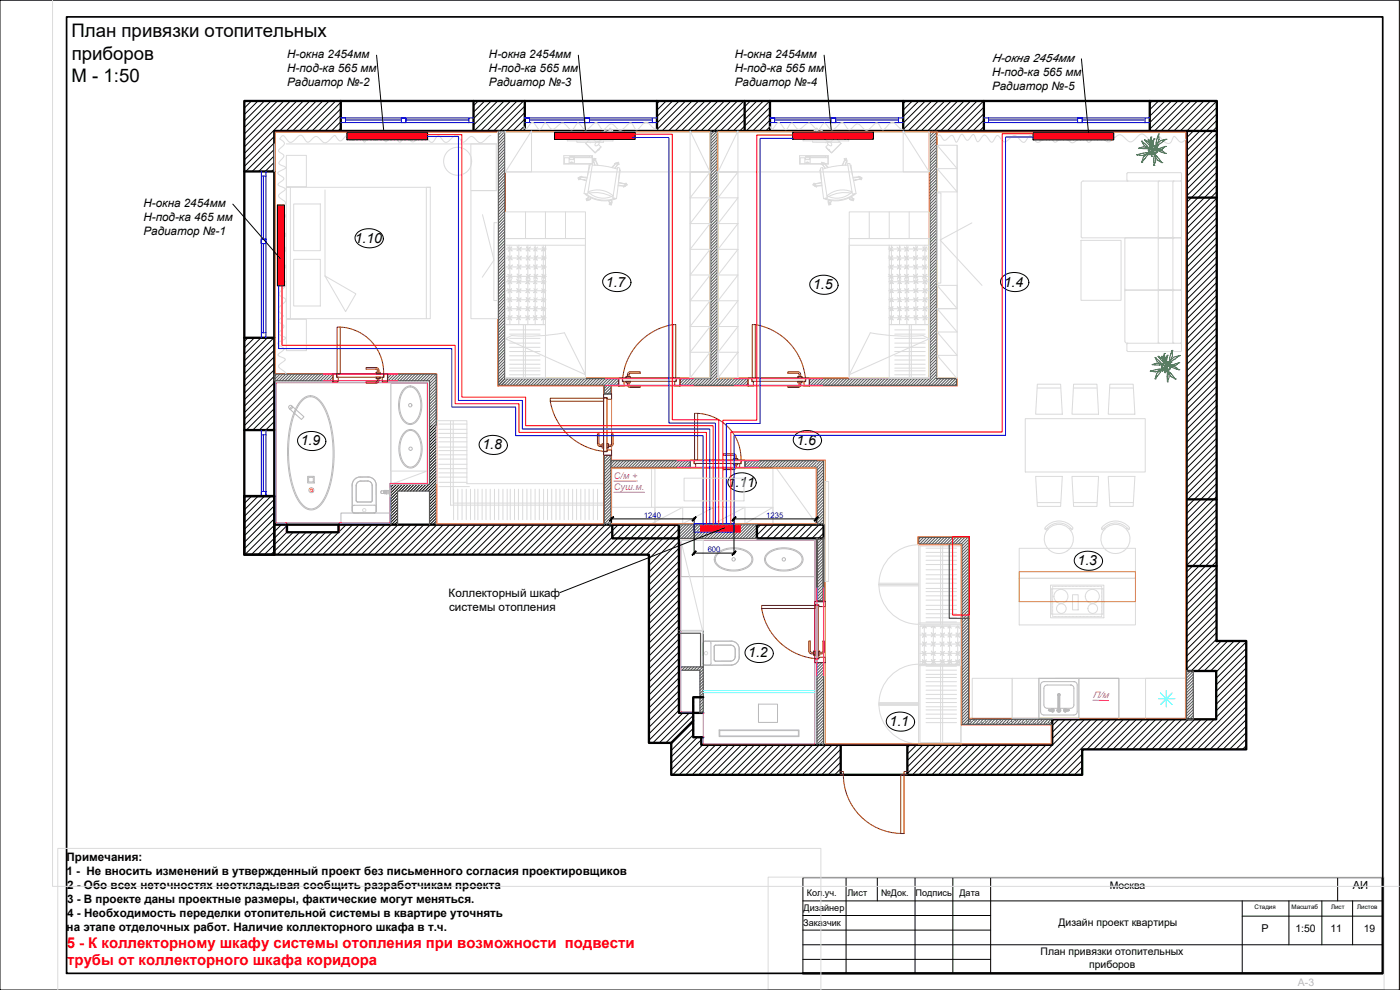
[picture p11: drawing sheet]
<svg xmlns="http://www.w3.org/2000/svg" width="420mm" height="297mm" viewBox="0 0 420 297" stroke-linecap="round" stroke-linejoin="round" font-family="sans-serif">
<defs><g id="words">
<g font-size="5.6">
<text x="21.5" y="11.1">План привязки отопительных</text>
<text x="21.5" y="17.9">приборов</text>
<text x="21.5" y="24.6">М - 1:50</text>
</g>
<g font-size="4.5" fill="#f00">
<text x="20" y="284.3">5 - К коллекторному шкафу системы отопления при возможности подвести</text>
<text x="20.2" y="289.5">трубы от коллекторного шкафа коридора</text>
</g>
<g font-size="4.2">
<text x="106.5" y="72.8">1.10</text>
<text x="181.9" y="86">1.7</text>
<text x="244" y="86.8">1.5</text>
<text x="301.3" y="86">1.4</text>
<text x="90.3" y="133.7">1.9</text>
<text x="144.8" y="134.8">1.8</text>
<text x="239.1" y="133.4">1.6</text>
<text x="218.4" y="146.1">1.11</text>
<text x="323.4" y="169.6">1.3</text>
<text x="224.6" y="197.3">1.2</text>
<text x="267" y="217.9">1.1</text>
</g>
<g font-size="3.5">
<text x="86.2" y="17.5">Н-окна 2454мм</text>
<text x="146.7" y="17.5">Н-окна 2454мм</text>
<text x="220.5" y="17.5">Н-окна 2454мм</text>
<text x="86.2" y="21.7">Н-под-ка 565 мм</text>
<text x="146.7" y="21.7">Н-под-ка 565 мм</text>
<text x="220.5" y="21.7">Н-под-ка 565 мм</text>
<text x="297.7" y="18.6">Н-окна 2454мм</text>
<text x="297.7" y="22.8">Н-под-ка 565 мм</text>
<text x="86.2" y="25.9">Радиатор №-2</text>
<text x="146.7" y="25.9">Радиатор №-3</text>
<text x="220.5" y="25.9">Радиатор №-4</text>
<text x="297.7" y="27">Радиатор №-5</text>
<text x="43.1" y="62.2">Н-окна 2454мм</text>
<text x="43.1" y="66.4">Н-под-ка 465 мм</text>
<text x="43.1" y="70.6">Радиатор №-1</text>
<text x="134.6" y="179">Коллекторный шкаф</text>
<text x="134.8" y="183.2">системы отопления</text>
<text x="20" y="262.6">1 - Не вносить изменений в утвержденный проект без письменного согласия проектировщиков</text>
<text x="20" y="258.3">Примечания:</text>
<text x="20.2" y="266.8">2 - Обо всех неточностях неоткладывая сообщить разработчикам проекта</text>
<text x="20.1" y="271">3 - В проекте даны проектные размеры, фактические могут меняться.</text>
<text x="20.2" y="275.2">4 - Необходимость переделки отопительной системы в квартире уточнять</text>
<text x="20" y="279.4">на этапе отделочных работ. Наличие коллекторного шкафа в т.ч.</text>
</g>
<text font-size="3.4" x="406" y="266.6">АИ</text>
<text font-size="3.2" x="378.6" y="279.6">Р</text>
<g font-size="3.1">
<text x="333.1" y="266.6">Москва</text>
<text x="317.7" y="277.7">Дизайн проект квартиры</text>
<text x="388.7" y="279.6">1:50</text>
<text x="399.3" y="279.6">11</text>
<text x="409.3" y="279.5">19</text>
<text x="312.3" y="286.6">План привязки отопительных</text>
<text x="326.9" y="290.4">приборов</text>
</g>
<text font-size="3.1" fill="#bababa" x="389.5" y="296">A-3</text>
<g font-size="2.8" fill="#f0f">
<text x="184.2" y="143.7">С/м +</text>
<text x="184.2" y="147.1">Суш.м.</text>
<text x="328" y="209.5" transform="rotate(1 328 209.5)">П/м</text>
</g>
<g font-size="2.7">
<text x="242.1" y="268.8">Кол.уч.</text>
<text x="254.3" y="268.8">Лист</text>
<text x="264.4" y="268.8">№Док.</text>
<text x="274.8" y="268.8">Подпись</text>
<text x="288" y="268.8">Дата</text>
<text x="241.2" y="273.3">Дизайнер</text>
<text x="241.1" y="277.8">Заказчик</text>
</g>
<g font-size="2.3" fill="#00f">
<text x="193.3" y="155.3">1240</text>
<text x="230" y="155.3">1235</text>
<text x="212.4" y="165.6">600</text>
</g>
<g font-size="1.9">
<text x="376.5" y="272.6">Стадия</text>
<text x="387.6" y="272.6">Масштаб</text>
<text x="399.5" y="272.6">Лист</text>
<text x="407.3" y="272.6">Листов</text>
</g>
</g></defs>
<g fill="none" stroke="#000" stroke-width=".3">
<path d="M0 .1h420v296.9h-420zM241 270.3h174M241 274.7h56.3M241 279.1h56.3M253.9 263.3v28.7M263.3 263.3v7M274.6 263.3v28.7M286 263.3v28.7M297.3 263.3v28.7M372.8 270.3v21.7M372.8 274.9h42.2M386.8 270.3v13.2"/>
<path d="M396.7 270.3v13.2M401.4 263.3v7M405.9 270.3v13.2M415 263.3h-174v28.7M241 283.5h174M241 287.9h56.3"/>
</g>
<path d="M415 263.3v28.7h-174" fill="none" stroke="#000" stroke-width=".7"/>
<g fill="none" stroke="#952500" stroke-width=".3">
<path d="M101.2 98.1h.9v14h-.9zM102.1 98.1a13.6 13.6 0 0 1 13 14M201.9 97.4h.9v16h-.9zM201.9 97.4a18.2 18.2 0 0 0-15 16M225.8 97.4h.9v16h-.9zM226.7 97.4a18.2 18.2 0 0 1 15 16M99.9 112.1h1.1v1.1h.5v1.3h-1.6zM101.1 112.1h14v1.1h-14zM112.8 113.2h1.4v.4h-1.4zM112.8 111.7h1.4v.4h-1.4zM113.2 111.1v.6M113.2 113.6v.6"/>
<path d="M113.3 111.1l-.4-.3h-3v-.5h3a.79 .79 0 0 1 .8 .8M113.7 113.6a1.08 1.08 0 0 1-.5 1.3l-3.3 .1v-.4h3l.4-.4M113.7 111.1v.6M115.2 112.1h1.1v2.4h-1.6v-1.3h.5zM165.1 119.5h16v.9h-16zM181.1 119.4h1.1v16h-1.1zM181.1 118.2h2.4v1.6h-1.3v-.5h-1.1zM185.7 113.4h1.1v1.1h.5v1.3h-1.6zM186.9 113.4h16v1h-16zM187.9 114.4h1.3v.5h-1.3zM187.9 113h1.3v.4h-1.3zM188.3 114.9a1.12 1.12 0 0 0 .5 1.3l.3 .1"/>
<path d="M188.3 112.4v.6M188.8 114.9v.7l.3 .2M188.8 112.4v.6M189.1 115.8h3v.5h-3M189.1 111.6h3v.4h-3M189.1 112l-.3 .3M189.1 111.6a.79 .79 0 0 0-.8 .7M203 113.4h1.1v2.4h-1.6v-1.3h.5zM224.5 113.4h1.1v1.1h.5v1.3h-1.6zM225.7 113.4h16v1h-16zM239.4 114.4h1.3v.5h-1.3zM239.4 113h1.3v.4h-1.3z"/>
<path d="M239.8 112.4v.6M239.8 114.9v.6M239.8 112.3l-.3-.3h-3v-.4h3a.79 .79 0 0 1 .8 .7M240.3 114.9a1.08 1.08 0 0 1-.5 1.3l-3.3 .1v-.5h3l.3-.3M240.3 112.4v.6M241.8 113.4h1.1v2.4h-1.6v-1.3h.5zM165.1 120.4a18.1 18.1 0 0 0 16 15M180.7 133.5h-.8l-.2-.3v-3h-.4l.1 3.3a1.1 1.1 0 0 0 1.3 .5M180.7 133.1h.4v1.3h-.4zM181.1 135.5h1.1v-.5h1.3v1.6h-2.4zM182.2 133.1h.4v1.3h-.4zM182.6 133.5h.8l.2-.3v-3h.4v3a.79 .79 0 0 1-.8 .8h-.6"/>
<path d="M207.2 138h1.1v1.1h.5v1.3h-1.6zM208.4 138h14v1.1h-14zM208.4 124h1v14h-1zM209.4 124a13.6 13.6 0 0 1 13 14M220.1 139.1h1.3v.4h-1.3zM220.1 137.6h1.3v.4h-1.3zM220.5 139.5v.8l-.3 .1h-3.1v.5h3.1a.83 .83 0 0 0 .8-.8v-.6M220.5 137.6l-.2-.9-3.2-.1v-.4h3.1a.79 .79 0 0 1 .8 .8v.6M222.5 138h1.1v2.4h-1.6v-1.3h.5zM228.6 181.7h16v.9h-16zM228.6 182.6a18.1 18.1 0 0 0 16 15M243.5 196.2h.6"/>
<path d="M244.1 195.7l-.9-.2v-3.2h-.5v3.1l.3 .5 .5 .3M244.1 195.3h.5v1.3h-.5zM244.6 181.6h1v16h-1zM244.6 197.7h1.2v-.5h1.9v1.6h-3.1zM244.6 180.4h3.1v1.6h-1.9v-.5h-1.2zM245.6 195.3h.4v1.3h-.4zM246 195.7l.9-.2 .1-3.2h.4v3.1a.79 .79 0 0 1-.8 .8M246 196.2h.6M252.1 231.5h1v1h-1M253.1 232.5a17.6 17.6 0 0 0 17.2 17.6M270.3 232.5h1v17.6h-1zM272.3 231.5h-1v1h1"/>
</g>
<g fill="none" stroke="#000" stroke-width=".3">
<path d="M73.5 30.3l-.2 .2M75.5 30.3l-2.2 2.1M77.4 30.3l-4.1 4.1M79.4 30.3l-6.1 6M81.3 30.3l-8 8M83.2 30.3l-9.9 9.9M85.2 30.3l-11.9 11.8M87.1 30.3l-13.8 13.8M89.1 30.3l-15.8 15.7M91 30.3l-17.7 17.7M93 30.3l-9 9M94.9 30.3l-9 9"/>
<path d="M96.9 30.3l-9.1 9M98.8 30.3l-9 9M100.7 30.3l-9 9M102.3 32.6l-6.7 6.7M102.3 38.5l-.8 .8M102.3 36.5l-2.8 2.8M102.3 30.7l-8.6 8.6M102.3 34.6l-4.7 4.7M143.5 30.3l-1.4 1.4M145.5 30.3l-3.4 3.3M147.4 30.3l-5.3 5.3M149.4 30.3l-7.3 7.2"/>
<path d="M151.3 30.3l-9 9M153.2 30.3l-8.9 9M155.2 30.3l-9 9M157.1 30.3l-9 9M157.5 33.8l-5.5 5.5M157.5 37.7l-1.6 1.6M157.5 31.8l-7.4 7.5M157.5 35.7l-3.5 3.6M198 30.3l-.8 .8M199.9 30.3l-2.7 2.7M201.8 30.3l-4.6 4.7M203.8 30.3l-6.6 6.6"/>
<path d="M205.7 30.3l-8.5 8.6M207.7 30.3l-9 9M209.6 30.3l-9 9M211.6 30.3l-9 9M213.5 30.3l-9 9M215.5 30.3l-9 9M217.4 30.3l-9 9M219.4 30.3l-9 9M221.3 30.3l-9 9M223.2 30.3l-9 9M225.2 30.3l-9 9M227.1 30.3l-9 9"/>
<path d="M229.1 30.3l-9 9M231 30.3l-9 9M231.1 36.1l-3.2 3.2M231.1 38l-1.3 1.3M231.1 32.2l-7.1 7.1M231.1 34.1l-5.2 5.2M271.9 30.3l-.8 .8M273.8 30.3l-2.7 2.7M275.7 30.3l-4.6 4.7M277.7 30.3l-6.6 6.6M279.6 30.3l-8.5 8.5M281.6 30.3l-9 9"/>
<path d="M283.5 30.3l-9 9M285.5 30.3l-9 9M287.4 30.3l-9 9M289.3 30.3l-8.9 9M291.3 30.3l-9 9M293.2 30.3l-9 9M295.2 30.3l-9 9M295.3 32.2l-7.2 7.1M295.3 38l-1.3 1.3M295.3 34.1l-5.2 5.2M295.3 36l-3.3 3.3M345.8 30.3l-.7 .7"/>
<path d="M347.7 30.3l-2.6 2.6M349.6 30.3l-4.5 4.5M351.6 30.3l-6.5 6.5M353.5 30.3l-8.4 8.4M355.5 30.3l-9 9M357.4 30.3l-9 9M359.4 30.3l-9 9M361.3 30.3l-9 9M363.2 30.3l-9 9M365.2 32.2l-9 9M365.2 34.2l-9 9M365.2 36.1l-9 9"/>
<path d="M365.2 38.1l-9 9M365.2 30.3l-9 9M82.3 48.7l-2.7 2.7M82.3 42.9l-8.6 8.5M82.3 50.7l-.8 .7M82.3 40.9l-9 9M82.3 44.8l-6.6 6.6M82.3 46.8l-4.7 4.6M365.2 59.5l-9 9M365.2 55.6l-9 9M365.2 57.5l-9 9M365.2 51.7l-9 9"/>
<path d="M365.2 53.6l-9 9M365.2 40l-9 9M365.2 42l-9 9M365.2 43.9l-9 9M365.2 45.9l-9 8.9M365.2 47.8l-9 9M365.2 49.7l-9 9M365.2 61.4l-9 9M365.2 63.4l-9 9M365.2 65.3l-9 9M365.2 67.3l-9 9M365.2 69.2l-9 9"/>
<path d="M365.2 71.1l-9 9M365.2 73.1l-9 9M365.2 75l-9 9M365.2 77l-9 9M365.2 78.9l-9 9M365.1 90.6l-8.9 9M365.1 92.5l-8.9 9.1M365.1 94.5l-8.9 9M365.1 96.4l-8.9 9M365.1 98.4l-8.9 9M365.2 80.9l-9 9M365.2 82.8l-9 9"/>
<path d="M365.2 84.8l-9 9M365.2 86.7l-9 9M365.2 88.7l-9 9M74.4 101.4l-1.1 1M76.3 101.4l-3 3M78.3 101.4l-5 4.9M80.2 101.4l-6.9 6.9M82.2 101.4l-8.9 8.8M82.3 103.2l-9 9M82.3 105.1l-9 9M82.3 107l-9 9M82.3 109l-9 9"/>
<path d="M82.3 110.9l-9 9M82.3 112.9l-9 9M82.3 114.8l-9 9M82.3 116.8l-9 9M82.3 118.7l-9 9M365.1 100.3l-8.9 9M365.1 102.3l-8.9 9M365.1 104.2l-8.9 9M365.1 106.2l-8.9 9M365.1 108.1l-8.9 9M365.1 110.1l-9 9M365.1 112l-9 9"/>
<path d="M365.1 113.9l-9 9.1M365.1 115.9l-9 9M365.1 117.8l-9 9.1M365.1 119.8l-9 9M82.3 128.4l-.6 .6M82.3 122.6l-6.4 6.4M82.3 124.6l-4.5 4.4M82.3 120.7l-8.4 8.3M82.3 126.5l-2.5 2.5M365.1 133.4l-9 9M365.1 135.4l-9 9M365.1 139.2l-9 9.1"/>
<path d="M365.1 125.6l-9 9M365.1 127.6l-9 9M365.1 129.5l-9 9M365.1 131.5l-9 9M365.1 137.3l-9 9M365.1 121.7l-9 9M365.1 123.7l-9 9M73.6 148.9l-.3 .2M75.5 148.9l-2.2 2.2M77.5 148.9l-4.2 4.1M79.4 148.9l-6.1 6M81.3 148.9l-8 8"/>
<path d="M82.3 149.8l-9 9M82.3 151.8l-9 9M82.3 155.7l-9 9M82.3 153.7l-9 9M82.5 157.4l-9 9M84.4 157.4l-9 9M85.9 157.9l-8.5 8.5M85.9 159.8l-6.6 6.6M87.9 159.8l-6.6 6.6M89.8 159.8l-6.6 6.6M91.8 159.8l-6.6 6.6M93.7 159.8l-6.6 6.6"/>
<path d="M95.7 159.8l-6.7 6.6M97.6 159.8l-6.6 6.6M99.5 159.8l-6.6 6.6M101.5 159.8l-6.6 6.6M101.9 157.4v.1M103.9 157.4l-2 2M105.8 157.4l-9 9M107.8 157.4l-9 9M109.7 157.4l-9 9M111.7 157.4l-9 9M113.6 157.4l-9 9M115.5 157.4l-8.9 9"/>
<path d="M117.5 157.4l-9 9M119.4 157.4l-9 9M121.4 157.4l-9 9M123.3 157.4l-9 9M125.3 157.4l-9 9M127.2 157.4l-9 9M129.2 157.4l-9 9M131.1 157.4l-9 9M133.1 157.4l-9 9M135 157.4l-9 9M136.9 157.4l-9 9M138.9 157.4l-9 9"/>
<path d="M140.8 157.4l-9 9M142.8 157.4l-9 9M144.7 157.4l-9 9M146.7 157.4l-9 9M148.6 157.4l-9 9M150.6 157.4l-9.1 9M152.5 157.4l-9 9M154.4 157.4l-9 9M156.4 157.4l-9 9M158.3 157.4l-9 9M160.3 157.4l-9 9M162.2 157.4l-9 9"/>
<path d="M164.2 157.4l-9 9M166.1 157.4l-9 9M168 157.4l-9 9M170 157.4l-9 9M171.9 157.4l-9 9M173.9 157.4l-9 9M175.8 157.4l-9 9M177.8 157.4l-9 9M179.7 157.4l-9 9M181.7 157.4l-9 9M183.6 157.4l-9 9M185.5 157.4l-8.9 9"/>
<path d="M187.5 157.4l-9 9M189.4 157.4l-9 9M191.4 157.4l-9 9M193.3 157.4l-9 9M195.3 157.4l-9 9M197.2 157.4l-9 9M199.2 157.4l-9 9M201.1 157.4l-9 9M203.1 157.4l-9 9M203.8 158.7l-9 9M228.3 157.4l-1.1 1.2M230.3 157.4l-3.1 3.1"/>
<path d="M232.2 157.4l-4.1 4.1M234.2 157.4l-4.1 4.1M236.1 157.4l-4.1 4.1M238.1 157.4l-4.1 4.1M240 157.4l-4.1 4.1M241.9 157.4l-4.1 4.1M243.9 157.4l-4.1 4.1M245.8 157.4l-4.1 4.1M247.2 158l-3.5 3.5M247.2 160l-1.6 1.5M365.1 158.7l-9 9M365.1 141.2l-9 9"/>
<path d="M365.1 143.1l-9 9.1M365.1 145.1l-9 9M365.1 147l-9 9M365.1 149l-9 9M365.1 150.9l-9 9M365.1 152.9l-9 9M365.1 156.8l-9 9M365.1 154.8l-9 9M203.8 160.6l-9 9M203.8 178.1l-9 9M203.8 162.6l-9 9M203.8 164.5l-9 9"/>
<path d="M203.8 166.5l-9 9M203.8 168.4l-9 9M203.8 170.3l-9 9.1M203.8 172.3l-9 9M203.8 174.2l-9 9M203.8 176.2l-9 9M365.1 162.6l-9 9M365.1 168.4l-9 9M365.1 164.5l-9 9.1M365.1 160.7l-9 9M365.1 170.4l-9 9M365.1 172.3l-9 9"/>
<path d="M365.1 174.3l-9 9M365.1 176.2l-9 9M365.1 178.2l-9 9M365.1 166.5l-9 9M203.8 182l-9 9M203.8 187.8l-9 9M203.8 180.1l-9 9M203.8 183.9l-9 9.1M203.8 185.9l-9 9M203.8 189.8l-9 9M203.8 191.7l-9 9M203.8 193.7l-9 9"/>
<path d="M203.8 195.6l-9 9M203.8 197.6l-9 9M203.8 199.5l-9 9M365.1 180.1l-9 9M365.1 182.1l-9 9M365.1 184l-9 9M365.1 186l-9 9M365.1 187.9l-9 9M365.1 189.8l-9 9M365.1 191.8l-9 9M366.5 192.3l-9 9M368.4 192.3l-9 9"/>
<path d="M370.4 192.3l-9 9M372.3 192.3l-9 9M374 192.6l-9 9M374 194.5l-9 9M374 196.5l-9 9M374 198.4l-9 9M203.8 201.5l-9 9M203.8 205.3l-9 9M203.8 207.3l-9 9M203.8 211.2l-9 9M203.8 203.4l-9 9M203.8 209.2l-9 9"/>
<path d="M203.8 213.1l-9 9M204.9 213.9l-9 9M206.9 213.9l-9 9M208 216.6l-6.6 6.6M208 218.6l-6.6 6.6M208 214.7l-8.2 8.2M317.7 215.8l-1.9 1.9M319.7 215.8l-3.9 3.9M321.6 215.8l-5.8 5.8M323.6 215.8l-16.7 16.7M325.5 215.8l-16.7 16.7M327.4 215.8l-16.6 16.7"/>
<path d="M329.4 215.8l-16.7 16.7M331.3 215.8l-16.6 16.7M333.3 215.8l-16.7 16.7M335.2 215.8l-9 9M337.2 215.8l-9 9M339.1 215.8l-9 9M341.1 215.8l-9.1 9M343 215.8l-9 9M344.9 215.8l-9 9M346.9 215.8l-9 9M348.8 215.8l-9 9M350.8 215.8l-9 9"/>
<path d="M352.7 215.8l-9 9M354.7 215.8l-9 9M356.6 215.8l-9 9M358.5 215.8l-9 9M360.5 215.8l-9 9M362.4 215.8l-9 9M364.4 215.8l-9 9M374 214l-10.8 10.8M374 215.9l-8.9 8.9M374 217.9l-6.9 6.9M374 212l-12.8 12.8M374 219.8l-5 5"/>
<path d="M374 208.2l-16.7 16.6M374 210.1l-14.7 14.7M374 200.4l-9 9M374 202.3l-9 9M374 204.3l-9 9M374 206.2l-9 9M208 220.5l-6.6 6.6M209.3 221.2l-7.9 7.8M210.5 222l-9.1 9M210.9 223.5l-9 9M212.8 223.5l-9 9M214.8 223.5l-9 9"/>
<path d="M216.7 223.5l-9 9M218.7 223.5l-9 9M220.6 223.5l-9 9M222.5 223.5l-8.9 9M224.5 223.5l-9 9M226.4 223.5l-9 9M228.4 223.5l-9 9M230.3 223.5l-9 9M232.3 223.5l-9 9M234.2 223.5l-9 9M236.2 223.5l-9 9M238.1 223.5l-9 9"/>
<path d="M240.1 223.5l-9 9M242 223.5l-9 9M243.9 223.5l-9 9M245.9 223.5l-9 9M247.8 223.5l-9 9M249.8 223.5l-9 9M251.7 223.5l-9 9M252.3 228.7l-3.7 3.8M252.3 230.7l-1.8 1.8M252.3 224.8l-7.6 7.7M252.3 226.8l-5.7 5.7M273.1 223.5l-.8 .8"/>
<path d="M275.1 223.5l-2.8 2.7M277 223.5l-4.7 4.7M278.9 223.5l-6.6 6.6M280.9 223.5l-8.6 8.6M282.8 223.5l-9 9M284.8 223.5l-9 9M286.7 223.5l-9 9M288.7 223.5l-9 9M290.6 223.5l-9 9M292.6 223.5l-9.1 9M294.5 223.5l-9 9M296.4 223.5l-9 9"/>
<path d="M298.4 223.5l-9 9M300.3 223.5l-9 9M302.3 223.5l-9 9M304.2 223.5l-9 9M306.2 223.5l-9 9M308.1 223.5l-9 9M310 223.5l-8.9 9M312 223.5l-9 9M313.9 223.5l-9 9M324.8 228.2l-4.3 4.3M324.8 230.2l-2.3 2.3M324.8 232.1l-.4 .4"/>
<path d="M324.8 226.3l-6.2 6.2M374 221.8l-3.1 3M374 223.7l-1.1 1.1"/>
</g>
<g fill="none" stroke="#000" stroke-width=".7">
<path d="M73.3 30.3h291.9l-.1 162h8.9v32.5h-49.2v7.7h-123.4v-9.6h-6.6v-56.5h-121.5zM102.3 30.3v9M142.1 30.3v9M157.5 30.3v9M197.2 30.3v9M223.5 30.3v9M231.1 30.3v9M271.1 30.3v9M295.3 30.3v9M345.1 30.3v9M356.2 39.3h9M73.3 51.4h9"/>
<path d="M356.2 59.3h9M73.3 101.4h9M73.3 129h9M73.3 148.9h9v17.5h-9zM73.3 148.9h9M82.3 157.4v9M86.1 157.4v2.3h15.5v-2.3M183.7 157.4h20.1v4.1h-20.1zM227.2 157.4h20v4.1h-20zM356.1 149.8h9M356.1 169.8h9M208 216.5v-.2l-6.6 6.6"/>
<path d="M208 209.7v.2M208 210.1v.2M208 210.5v.2M208 210.9v.2M208 211.3v.2M208 211.8v.2M208 212.2v.2M208 212.6v.2M208 213v.2M208 213.4v.2M208 213.8v.2M208 214.3v.2"/>
<path d="M208 214.7v.2M208 215.1v.2M208 215.5v.2M208 215.9v.2M208 216.8v.2M208 217.2v.2M208 217.6v.2M208 218v.2M208 218.4v.2M208 218.8v.2M208 219.3v.2M208 219.7v.2"/>
<path d="M208.2 209.2l-.2 .3M208.4 209.2h.2M208.8 209.2h.2M209.2 209.2h.2M209.7 209.2h.2M210.1 209.2h.2M210.5 209.2h.2M210.9 209.2h.2M211.1 213.9h-7.3v-56.5h-121.5v-118.1h273.9l-.1 162h8.9v14.5h-49.2v7.7h-105.3v-2.3h.2M208 220.9l.2 .3M208 220.1v.2M208 220.5v.2"/>
<path d="M208.4 221.2h.2M208.8 221.2h.2M209.2 221.2h.2M209.7 221.2h.2M210.1 221.2h.2M210.9 221.2h.2M252.3 223.5v9M272.3 223.5v9"/>
</g>
<g fill="none" stroke="#00f" stroke-width=".3">
<path d="M102.3 35.4h1.4v1.4M102.3 36.8h39.8M102.4 35.4h38.3M103.7 36h16.7M120.4 35.4h1.4v1.4h-1.4zM120.4 35.4h1.4v1.4M121.8 36h18.9M142.1 35.4h-1.4v1.4M157.5 36.8h39.7M158.9 36h16.6M175.5 35.4h1.4v1.4h-1.4zM175.5 35.4h1.4v1.4"/>
<path d="M176.9 36h18.9M195.8 35.4h-38.3h1.4v1.4M197.2 35.4h-1.4v1.4M231.1 36.8h40M232.5 36h16.9M249.4 35.4h1.4v1.4M249.4 35.4h1.4v1.4h-1.4zM250.8 36h18.9M269.7 35.4h-38.6h1.4v1.4M271.1 35.4h-1.4v1.4M295.3 35.4h1.4v1.4M295.3 36.8h49.8"/>
<path d="M296.7 36h26.7M296.7 35.4h47M323.4 35.4h1.4v1.4h-1.4zM323.4 35.4h1.4v1.4M324.8 36h18.9M345.1 35.4h-1.4v1.4M78.4 51.4v1.4h1.4M78.4 52.8v47.1M79 52.8v18.9M79.8 51.4v50M78.4 71.7h1.4v1.4h-1.4zM79 73.1v26.8"/>
<path d="M79.8 71.7h-1.4v1.4M79.8 99.9h-1.4v1.5M78.4 129v1.5h1.4M78.4 130.5v18.4M79 130.5v17M79.8 129v19.9M78.4 147.5h1.4v1.4h-1.4z"/>
</g>
<g fill="none" stroke="#545454" stroke-width=".3">
<path d="M149.9 39.3l-.4 .4M150.8 39.3l-1.3 1.2M151.5 39.4l-2 2M213.5 39.3l-.2 .2M214.4 39.3l-1.1 1.1M215.3 39.3l-2 2M279.8 39.3l-.7 .7M280.7 39.3l-1.6 1.6M281.1 39.8l-2 2M151.5 45.6l-2 2M151.5 46.5l-2 2M151.5 49.2l-2 1.9"/>
<path d="M151.5 50l-2 2M151.5 56.2l-2 2M151.5 59.8l-2 2M151.5 40.3l-2 2M151.5 41.2l-2 2M151.5 42.1l-2 2M151.5 43l-2 2M151.5 43.8l-2 2.1M151.5 44.7l-2 2M151.5 47.4l-2 2M151.5 48.3l-2 2M151.5 50.9l-2 2"/>
<path d="M151.5 51.8l-2 2M151.5 52.7l-2 2M151.5 53.6l-2 2M151.5 54.4l-2 2.1M151.5 55.3l-2 2M151.5 57.1l-2 2M151.5 58l-2 2M151.5 58.9l-2 2M215.3 40.2l-2 2M215.3 42.8l-2 2M215.3 50.8l-2 2M215.3 54.3l-2 2"/>
<path d="M215.3 58.7l-2 2M215.3 41l-2 2.1M215.3 41.9l-2 2M215.3 43.7l-2 2M215.3 44.6l-2 2M215.3 45.5l-2 2M215.3 46.4l-2 2M215.3 47.3l-2 1.9M215.3 48.1l-2 2M215.3 49l-2 2M215.3 49.9l-2 2M215.3 51.7l-2 2"/>
<path d="M215.3 52.5l-2 2.1M215.3 53.4l-2 2M215.3 55.2l-2 2M215.3 56.1l-2 2M215.3 57l-2 2M215.3 57.9l-2 1.9M215.3 59.6l-2 2M281.1 40.7l-2 2M281.1 41.6l-2 2M281.1 42.4l-2 2.1M281.1 43.3l-2 2M281.1 44.2l-2 2"/>
<path d="M281.1 45.1l-2 2M281.1 46l-2 2M281.1 46.9l-2 2M281.1 47.8l-2 1.9M281.1 48.6l-2 2M281.1 49.5l-2 2M281.1 50.4l-2 2M281.1 51.3l-2 2M281.1 52.2l-2 2M281.1 53.1l-2 2M281.1 53.9l-2 2.1M281.1 54.8l-2 2"/>
<path d="M281.1 55.7l-2 2M281.1 56.6l-2 2M281.1 57.5l-2 2M281.1 58.4l-2 2M281.1 59.3l-2 1.9M151.5 60.6l-2 2M151.5 61.5l-2 2M151.5 62.4l-2 2M151.5 63.3l-2 2M151.5 64.2l-2 2M151.5 65.1l-2 2M151.5 65.9l-2 2.1"/>
<path d="M151.5 66.8l-2 2M151.5 67.7l-2 2M151.5 68.6l-2 2M151.5 69.5l-2 2M151.5 70.4l-2 2M151.5 71.3l-2 1.9M151.5 72.1l-2 2M151.5 73l-2 2M151.5 73.9l-2 2M151.5 74.8l-2 2M151.5 75.7l-2 2M151.5 76.5l-2 2.1"/>
<path d="M151.5 77.4l-2 2M151.5 78.3l-2 2M151.5 79.2l-2 2M215.3 61.4l-2 2M215.3 62.3l-2 2M215.3 64.9l-2 2M215.3 68.5l-2 1.9M215.3 69.3l-2 2M215.3 72l-2 2M215.3 72.9l-2 2M215.3 76.4l-2 2M215.3 80l-2 1.9"/>
<path d="M215.3 60.5l-2 2M215.3 63.1l-2 2.1M215.3 64l-2 2M215.3 65.8l-2 2M215.3 66.7l-2 2M215.3 67.6l-2 2M215.3 70.2l-2 2M215.3 71.1l-2 2M215.3 73.8l-2 2M215.3 74.6l-2 2.1M215.3 75.5l-2 2M215.3 77.3l-2 2"/>
<path d="M215.3 78.2l-2 2M215.3 79.1l-2 2M281.1 60.1l-2 2M281.1 61l-2 2M281.1 61.9l-2 2M281.1 62.8l-2 2M281.1 63.7l-2 2M281.1 64.5l-2 2.1M281.1 65.4l-2 2M281.1 66.3l-2 2M281.1 67.2l-2 2M281.1 68.1l-2 2"/>
<path d="M281.1 69l-2 2M281.1 69.9l-2 1.9M281.1 70.7l-2 2M281.1 71.6l-2 2M281.1 72.5l-2 2M281.1 73.4l-2 2M281.1 74.3l-2 2M281.1 75.1l-2 2.1M281.1 76l-2 2M281.1 76.9l-2 2M281.1 77.8l-2 2M281.1 78.7l-2 2"/>
<path d="M281.1 79.6l-2 2M151.5 85.4l-2 2M151.5 88.9l-2 2M151.5 92.5l-2 2M151.5 96.9l-2 2M151.5 80.1l-2 2M151.5 81l-2 2M151.5 81.9l-2 1.9M151.5 82.7l-2 2M151.5 83.6l-2 2M151.5 84.5l-2 2M151.5 86.3l-2 2"/>
<path d="M151.5 87.2l-2 2M151.5 88l-2 2.1M151.5 89.8l-2 2M151.5 90.7l-2 2M151.5 91.6l-2 2M151.5 93.4l-2 1.9M151.5 94.2l-2 2M151.5 95.1l-2 2M151.5 96l-2 2M151.5 97.8l-2 2M151.5 98.6l-2 2.1M151.5 99.5l-2 2"/>
<path d="M215.3 80.8l-2 2M215.3 84.4l-2 2M215.3 81.7l-2 2M215.3 82.6l-2 2M215.3 83.5l-2 2M215.3 85.2l-2 2.1M215.3 86.1l-2 2M215.3 87l-2 2M215.3 87.9l-2 2M215.3 88.8l-2 2M215.3 89.7l-2 2M215.3 90.6l-2 1.9"/>
<path d="M215.3 91.4l-2 2M215.3 92.3l-2 2M215.3 93.2l-2 2M215.3 94.1l-2 2M215.3 95l-2 2M215.3 95.8l-2 2.1M215.3 96.7l-2 2M215.3 97.6l-2 2M215.3 98.5l-2 2M215.3 99.4l-2 2M281.1 82.2l-2 2M281.1 86.6l-2 2.1"/>
<path d="M281.1 90.2l-2 2M281.1 94.6l-2 2M281.1 97.2l-2 2.1M281.1 98.1l-2 2M281.1 80.5l-2 2M281.1 81.4l-2 1.9M281.1 83.1l-2 2M281.1 84l-2 2M281.1 84.9l-2 2M281.1 85.8l-2 2M281.1 87.5l-2 2M281.1 88.4l-2 2"/>
<path d="M281.1 89.3l-2 2M281.1 91.1l-2 2M281.1 92l-2 1.9M281.1 92.8l-2 2M281.1 93.7l-2 2M281.1 95.5l-2 2M281.1 96.4l-2 2M281.1 99l-2 2M281.1 99.9l-2 2M83.1 112.2l-.8 .9M84 112.3l-1.7 1.6M84.9 112.3l-2 1.9"/>
<path d="M85.8 112.3l-2 1.9M86.7 112.3l-2.1 1.9M87.5 112.3l-2 1.9M88.4 112.3l-2 1.9M89.3 112.3l-2 1.9M90.2 112.3l-2 1.9M91.1 112.3l-2 1.9M91.9 112.3l-1.9 1.9M92.8 112.3l-2 1.9M93.7 112.3l-2 1.9M94.6 112.3l-2 1.9M95.5 112.3l-2 1.9"/>
<path d="M96.4 112.3l-2 1.9M97.3 112.3l-2.1 1.9M98.1 112.3l-2 1.9M99 112.3l-2 1.9M99.9 113.1l-1.1 1.2M99.9 112.3l-2 1.9M99.9 114l-.2 .3M116.7 112.2l-.4 .4M117.6 112.2l-1.3 1.3M118.5 112.2l-2 2M119.4 112.2l-2 2M120.2 112.2l-2 2"/>
<path d="M121.1 112.2l-2 2M122 112.2l-2 2M122.9 112.2l-2 2M123.8 112.2l-2 2M124.7 112.2l-2 2M125.5 112.2l-2 2M126.4 112.2l-2 2M127.3 112.2l-2 2M128.2 112.2l-2 2M129.1 112.2l-2 2M130 112.2l-2 2M130.9 112.2l-2.1 2"/>
<path d="M130.9 113.1l-2 2M130.9 113.9l-2 2M130.9 114.8l-2 2M130.9 115.7l-2 2M130.9 116.6l-2 2M130.9 117.5l-2 2M130.9 118.4l-2 2M130.9 119.3l-2 1.9M150.7 113.6l-1 1M151.5 113.7l-1.9 1.9M151.5 100.4l-2 2M151.5 104l-2 1.9"/>
<path d="M151.5 111.9l-2 2M151.5 101.3l-2 2M151.5 107.5l-2 2M151.5 102.2l-2 2M151.5 103.1l-2 2M151.5 104.8l-2 2M151.5 105.7l-2 2M151.5 106.6l-2 2M151.5 108.4l-2 2M151.5 109.2l-2 2.1M151.5 110.1l-2 2M151.5 111l-2 2"/>
<path d="M151.5 112.8l-2 2M151.6 113.6l-1.9 1.9M152.5 113.6l-2 2M153.4 113.6l-2 2M154.2 113.6l-2 2M155.1 113.6l-2 2M156 113.6l-2 2M156.9 113.6l-2 2M157.8 113.6l-2 2M158.7 113.6l-2 2M159.5 113.6l-2 2M160.4 113.6l-2 2"/>
<path d="M161.3 113.6l-2 2M162.2 113.6l-2 2M163.1 113.6l-2 2M164 113.6l-2 2M164.8 113.6l-2 2M165.7 113.6l-2 2M166.6 113.6l-2 2M167.5 113.6l-2 2M168.4 113.6l-2 2M169.3 113.6l-2 2M170.1 113.6l-2 2M171 113.6l-2 2"/>
<path d="M171.9 113.6l-2 2M172.8 113.6l-2 2M173.7 113.6l-2 2M174.6 113.6l-2 2M175.5 113.6l-2 2M176.3 113.6l-2 2M177.2 113.6l-2 2M178.1 113.6l-2 2M179 113.6l-2 2M179.9 113.6l-2 2M180.8 113.6l-2 2M181.6 113.6l-2 2"/>
<path d="M182.5 113.6l-2 2M183.3 117.2l-.9 1M183.3 118.1l-.1 .1M183.3 116.3l-1.8 1.9M183.4 113.6l-2 2.1M184.3 113.6l-2.9 3M185.2 113.6l-3.8 3.8M185.7 114.9l-.8 .7M185.7 114l-1.6 1.6M204.6 113.6l-.5 .5M205.5 113.6l-1.4 1.4M206.4 113.6l-2 2"/>
<path d="M207.3 113.6l-2 2M208.2 113.6l-2 2M209 113.6l-2 2M209.9 113.6l-2 2M210.8 113.6l-2 2M211.7 113.6l-2 2M212.6 113.6l-2 2M215.3 104.7l-2 2M215.3 109.1l-2 2M215.3 112.7l-3 2.9M215.3 105.6l-2 2M215.3 106.5l-2 2"/>
<path d="M215.3 110l-2 2M215.3 113.5l-2.1 2.1M215.3 111.8l-3.8 3.8M215.3 100.3l-2 2M215.3 101.2l-2 2M215.3 102.1l-2 1.9M215.3 102.9l-2 2M215.3 103.8l-2 2M215.3 107.3l-2 2.1M215.3 108.2l-2 2M215.3 110.9l-2 2M216.1 113.6l-2 2"/>
<path d="M217 113.6l-2 2M217.9 113.6l-2 2M218.8 113.6l-2 2M219.6 113.6l-2 2M220.5 113.6l-2 2M221.4 113.6l-2 2M222.3 113.6l-2 2M223.2 113.6l-2 2M224.1 113.6l-2 2M224.5 114.1l-1.6 1.5M224.5 114.9l-.7 .7M243.5 113.6l-.6 .6"/>
<path d="M244.4 113.6l-1.5 1.5M245.3 113.6l-2 2M246.2 113.6l-2 2M247 113.6l-2 2M247.9 113.6l-2 2M248.8 113.6l-2 2M249.7 113.6l-2 2M250.6 113.6l-2 2M251.5 113.6l-2 2M252.3 113.6l-2 2M253.2 113.6l-2 2M254.1 113.6l-2 2"/>
<path d="M255 113.6l-2 2M255.9 113.6l-2 2M256.8 113.6l-2 2M257.6 113.6l-1.9 2M258.5 113.6l-2 2M259.4 113.6l-2 2M260.3 113.6l-2 2M261.2 113.6l-2 2M262.1 113.6l-2 2M263 113.6l-2 2M263.8 113.6l-2 2M264.7 113.6l-2 2"/>
<path d="M265.6 113.6l-2 2M266.5 113.6l-2 2M267.4 113.6l-2 2M268.3 113.6l-2 2M269.1 113.6l-2 2M270 113.6l-2 2M270.9 113.6l-2 2M271.8 113.6l-2 2M272.7 113.6l-2 2M273.6 113.6l-2 2M274.4 113.6l-2 2M275.3 113.6l-2 2"/>
<path d="M276.2 113.6l-2 2M277.1 113.6l-2 2M278 113.6l-2 2M278.9 113.6l-2 2M281.1 100.8l-2 2M281.1 101.7l-2 2M281.1 104.3l-2 2M281.1 105.2l-2 2M281.1 102.6l-2 1.9M281.1 103.4l-2 2M281.1 106.1l-2 2M281.1 107l-2 2"/>
<path d="M281.1 107.9l-2 2M281.1 108.7l-2 2.1M281.1 109.6l-2 2M281.1 110.5l-2 2M281.1 111.4l-2 2M281.1 112.3l-3.4 3.3M281.1 113.2l-2.5 2.4M281.5 113.6l-2 2M282.4 113.6l-2 2M283.3 113.6l-2 2M284.2 113.6l-2 2M285.1 113.6l-2.1 2"/>
<path d="M285.9 113.6l-2 2M286.8 113.6l-2 2M287.1 115.1l-.5 .5M287.1 114.2l-1.4 1.4M130.9 127.2l-.4 .4M130.9 120.1l-2 2M130.9 121l-2 2M130.9 121.9l-2 2M130.9 122.8l-2 2M130.9 123.7l-2 2M130.9 124.6l-2 2M130.9 125.4l-2 2"/>
<path d="M130.9 126.3l-1.3 1.3M181.6 136.6l-.2 .3M182.5 136.6l-1.1 1.2M183.3 136.6l-1.9 2M183.3 137.5l-1.9 2M183.5 138.2l-2.1 2.2M184.4 138.2l-3 3.1M185.3 138.2l-3.9 4M186.2 138.2l-2 2M187.1 138.2l-2 2M187.9 138.2l-2 2M188.8 138.2l-2 2"/>
<path d="M189.7 138.2l-2 2M190.6 138.2l-2 2M191.5 138.2l-2 2M192.4 138.2l-2 2M193.3 138.2l-2 2M194.1 138.2l-1.9 2M195 138.2l-2 2M195.9 138.2l-2 2M196.8 138.2l-2 2M197.7 138.2l-2 2M198.6 138.2l-2 2M199.4 138.2l-2 2"/>
<path d="M200.3 138.2l-2 2M201.2 138.2l-2 2M202.1 138.2l-2 2M203 138.2l-2 2M203.9 138.2l-2 2M204.7 138.2l-1.9 2M205.6 138.2l-2 2M206.5 138.2l-2 2M207.2 138.5l-1.8 1.7M207.2 139.3l-.9 .9M224.2 138.2l-.6 .6M225.1 138.2l-1.5 1.5"/>
<path d="M226 138.2l-2 2M226.8 138.2l-1.9 2M227.7 138.2l-2 2M228.6 138.2l-2 2M229.5 138.2l-2 2M230.4 138.2l-2 2M231.3 138.2l-2 2M232.1 138.2l-2 2M233 138.2l-2 2M233.9 138.2l-2 2M234.8 138.2l-2 2M235.7 138.2l-2 2"/>
<path d="M236.6 138.2l-2 2M237.4 138.2l-1.9 2M238.3 138.2l-2 2M239.2 138.2l-2 2M240.1 138.2l-2 2M241 138.2l-2 2M241.9 138.2l-2 2M242.7 138.2l-2 2M243.6 138.2l-2 2M244.5 138.2l-2 2M245 139.5l-.7 .7M245 138.6l-1.6 1.6"/>
<path d="M245.4 138.2l-.2 .3M246.3 138.2l-1.1 1.1M247.2 138.2l-2 2M247.2 139.1l-2 2M183.3 157l-.4 .4M183.3 156.1l-1.3 1.3M183.3 141.1l-1.9 2M183.3 142l-1.9 1.9M183.3 142.8l-1.9 2M183.3 143.7l-1.9 2M183.3 144.6l-1.9 2M183.3 145.5l-1.9 2"/>
<path d="M183.3 146.4l-1.9 2M183.3 147.2l-1.9 2.1M183.3 148.1l-1.9 2M183.3 149l-1.9 2M183.3 149.9l-1.9 2M183.3 150.8l-1.9 2M183.3 151.7l-1.9 2M183.3 152.6l-1.9 1.9M183.3 153.4l-1.9 2M183.3 154.3l-1.9 2M183.3 155.2l-1.9 2M204.1 157.4l-.3 .4"/>
<path d="M205 157.4l-1.2 1.3M205.9 157.4l-2.1 2.1M206.8 157.4l-3 3M207.6 157.4l-3.8 3.9M208.5 157.4l-4.1 4.1M209.4 157.4l-4.1 4.1M210.3 157.4l-4.1 4.1M211.2 157.4l-4.1 4.1M212 157.4l-4 4.1M212.9 157.4l-4 4.1M213.8 157.4l-4.1 4.1M214.7 157.4l-4.1 4.1"/>
<path d="M215.6 157.4l-4.1 4.1M216.5 157.4l-4.1 4.1M217.4 157.4l-4.1 4.1M218.2 157.4l-4.1 4.1M219.1 157.4l-4.1 4.1M220 157.4l-4.1 4.1M220.9 157.4l-4.1 4.1M221.8 157.4l-4.1 4.1M222.7 157.4l-4.1 4.1M223.5 157.4l-4 4.1M224.4 157.4l-4.1 4.1M225.3 157.4l-4.1 4.1"/>
<path d="M226.2 157.4l-4.1 4.1M227.1 157.4l-4.1 4.1M227.2 159.1l-2.5 2.4M227.2 160l-1.6 1.5M227.2 158.2l-3.3 3.3M247.2 142.6l-2 2M247.2 146.2l-2 2M247.2 140l-2 2M247.2 140.9l-2 2M247.2 141.8l-2 2M247.2 143.5l-2 2M247.2 144.4l-2 2"/>
<path d="M247.2 145.3l-2 2M247.2 147.1l-2 2M247.2 147.9l-2 2.1M247.2 148.8l-2 2M247.2 149.7l-2 2M247.2 150.6l-2 2M247.2 151.5l-2 2M247.2 152.4l-2 2M247.2 153.3l-2 1.9M247.2 154.1l-2 2M247.2 155l-2 2M247.2 155.9l-1.6 1.5"/>
<path d="M247.2 156.8l-.7 .6M227.2 160.9l-.7 .6M246 161.5l-.8 .8M246.8 161.5l-1.6 1.7M247.2 169.2l-2 2M247.2 172.7l-2 2M247.2 162.1l-2 2M247.2 163l-2 2M247.2 163.9l-2 1.9M247.2 164.7l-2 2M247.2 165.6l-2 2M247.2 166.5l-2 2"/>
<path d="M247.2 167.4l-2 2M247.2 168.3l-2 2M247.2 170l-2 2M247.2 170.9l-2 2M247.2 171.8l-2 2M247.2 173.6l-2 2M247.2 174.5l-2 2M247.2 175.4l-2 1.9M247.2 176.2l-2 2M247.2 177.1l-2 2M247.2 178l-2 2M247.2 178.9l-1.5 1.5"/>
<path d="M247.2 179.8l-.7 .6M276.3 161.2l-.6 .6M277.2 161.2l-1.5 1.5M278.1 161.2l-2 2M279 161.2l-2 2M279.8 161.2l-1.9 2M280.7 161.2l-2 2M281.6 161.2l-2 2M282.5 161.2l-2 2M283.4 161.2l-2 2M284.3 161.2l-2 2M285.2 161.2l-2.1 2"/>
<path d="M286 161.2l-2 2M286.9 161.2l-2 2M287.8 161.2l-2 2M288.7 161.2l-2 2M289.6 161.2l-2 2M290.4 161.2l-1.9 2M290.7 164.5l-2 2M290.7 165.4l-2 2M290.7 168.1l-2 2M290.7 169l-2 1.9M290.7 172.5l-2 2M290.7 176l-2 2"/>
<path d="M290.7 178.7l-2 2M290.7 179.6l-2 2M290.7 161.9l-2 2M290.7 162.8l-2 2M290.7 163.6l-2 2.1M290.7 166.3l-2 2M290.7 167.2l-2 2M290.7 169.8l-2 2M290.7 170.7l-2 2M290.7 171.6l-2 2M290.7 173.4l-2 2M290.7 174.3l-2 2"/>
<path d="M290.7 175.1l-2 2M290.7 176.9l-2 2M290.7 177.8l-2 2M245.8 198.8l-.6 .6M246.7 198.8l-1.5 1.5M247.2 199.2l-2 2M290.7 180.5l-2 1.9M290.7 181.3l-2 2M290.7 182.2l-2 2M290.7 183.1l-2 2M290.7 184l-2 2M290.7 184.9l-2 2"/>
<path d="M290.7 185.7l-2 2.1M290.7 186.6l-2 2M290.7 187.5l-2 2M290.7 188.4l-2 2M290.7 189.3l-2 2M290.7 190.2l-2 2M290.7 191.1l-2 1.9M290.7 191.9l-2 2M290.7 192.8l-2 2M290.7 193.7l-2 2M290.7 194.6l-2 2M290.7 195.5l-2 2"/>
<path d="M290.7 196.3l-2 2.1M290.7 197.2l-2 2M290.7 198.1l-2 2M290.7 199l-2 2M290.7 199.9l-2 2M204.7 200.1l-.4 .4M205.6 200.1l-1 1M206.5 200.1l-1 1M207.4 200.1l-1 1M208.3 200.1l-1 1M209.2 200.1l-1 1M210.1 200.1l-1 1"/>
<path d="M210.9 200.1l-1 1M211.1 213.2l-.7 .7M211.1 200.9l-1 1M211.1 201.7l-1 1M211.1 202.6l-1 1M211.1 203.5l-1 1M211.1 204.4l-1 1M211.1 205.3l-1 1M211.1 206.2l-1 1M211.1 207.1l-1 1M211.1 207.9l-1 1M211.1 208.8l-1 1"/>
<path d="M211.1 209.7l-1 1M211.1 210.6l-1 1M211.1 211.5l-1 1M211.1 212.4l-1 .9M247.2 200.1l-2 2M247.2 201l-2 2M247.2 201.9l-2 2M247.2 202.7l-2 2.1M247.2 203.6l-2 2M247.2 204.5l-2 2M247.2 205.4l-2 2M247.2 206.3l-2 2"/>
<path d="M247.2 207.2l-2 2M247.2 208.1l-2 1.9M247.2 208.9l-2 2M247.2 209.8l-2 2M247.2 210.7l-2 2M247.2 211.6l-2 2M247.2 212.5l-2 2M247.2 213.4l-2 2M247.2 214.2l-2 2M247.2 215.1l-2 2M247.2 216l-2 2M247.2 216.9l-2 2"/>
<path d="M247.2 217.8l-2 2M247.2 218.7l-2 2M247.2 219.5l-2 2M290.7 200.8l-2 2M290.7 201.7l-2 2M290.7 202.5l-2 2M290.7 203.4l-2 2M290.7 204.3l-2 2M290.7 205.2l-2 2M290.7 206.1l-2 2M290.7 207l-2 2M290.7 207.8l-2 2.1"/>
<path d="M290.7 208.7l-2 2M290.7 209.6l-2 2M290.7 210.5l-2 2M290.7 211.4l-2 2M290.7 212.3l-2 2M290.7 213.2l-2 1.9M290.7 214l-2 2M290.7 214.9l-2 2M290.7 215.8l-1.5 1.5M290.7 216.7l-.7 .6M290.9 216.5h.1M291.5 215.8l-.4 .4"/>
<path d="M291.9 216.4l-1 .9M292.1 216.1h.1M292.4 215.8v.1M292.8 217.2l-.1 .1M293 217h.1M293.1 216l-1.1 1.1M294 216.9l-.4 .4M294.2 215.8l-1 1M294.2 216.7h.1M295.1 215.8l-.7 .7M295.2 216.6l-.7 .7M295.4 216.4h.1"/>
<path d="M296 215.8l-.3 .3M296.3 217.2h.1M296.4 216.2l-1.1 1.1M296.7 216h.1M297.3 217.1l-.2 .2M297.5 216.9h.1M297.6 215.9l-1.1 1.1M298.5 216.8l-.5 .5M298.6 215.8l-.8 .9M298.7 216.6h.1M299.5 215.8l-.5 .6M299.7 216.5l-.8 .8"/>
<path d="M300 216.2h.1M300.4 215.8l-.2 .2M300.8 217.1h.1M301 216.1l-1.2 1.1M301.2 215.9h.1M301.8 217l-.3 .3M302.1 216.8h.1M302.2 215.8l-1.1 1.1M303 215.8l-.7 .8M303.1 216.7l-.7 .6M303.3 216.5h.1M303.9 215.8l-.4 .4"/>
<path d="M304.3 216.4l-1 .9M304.5 216.1h.1M304.8 215.8l-.1 .1M305.2 217.2l-.1 .1M305.4 217h.1M305.5 216l-1.1 1.1M306.4 216.9l-.5 .4M306.6 215.8l-1 1M306.6 216.7h.1M307.4 215.8l-.6 .7M307.6 216.6l-.8 .7M307.8 216.4h.1"/>
<path d="M308.3 215.8l-.3 .3M308.7 217.2h.1M308.8 216.2l-1.1 1.1M309 216h.1M309.7 217.1l-.2 .2M309.9 216.9h.1M310 215.9l-1.1 1.1M310.9 216.8l-.5 .5M311 215.8l-.9 .9M311.1 216.6h.1M311.9 215.8l-.6 .6M312.1 216.5l-.8 .8"/>
<path d="M312.3 216.2h.1M312.8 215.8l-.2 .2M313.2 217.1h.1M313.3 216.1l-1.1 1.1M313.6 215.9h.1M314.2 217l-.3 .3M314.4 216.8h.1M314.5 215.8l-1.1 1.1M315.4 215.8l-.7 .8M315.4 216.7l-.6 .6M356.4 201.3l-.3 .4M357.3 201.3l-1.2 1.3"/>
<path d="M358.1 214.7l-1.1 1.1M358.1 215.5l-.3 .3M358.1 201.4l-2 2M358.1 202.3l-2 2M358.1 203.2l-2 2M358.1 204.1l-2 2M358.1 204.9l-2 2.1M358.1 205.8l-2 2M358.1 206.7l-2 2M358.1 207.6l-2 2M358.1 208.5l-2 2M358.1 209.4l-2 2"/>
<path d="M358.1 210.3l-2 2M358.1 211.1l-2 2.1M358.1 212l-2 2M358.1 212.9l-2 2M358.1 213.8l-2 2M247.2 222.2l-1.3 1.3M247.2 221.3l-2 2M247.2 220.4l-2 2M247.2 223.1l-.4 .4"/>
</g>
<g fill="none" stroke="#545454" stroke-width=".36">
<path d="M149.5 39.3v76.3h31.9v2.6h1.9v-2.6h2.4v-2h-34.2v-74.3M213.3 39.3v74.3h-9.2v2h20.4v-2h-9.2v-74.3M279.1 39.3v74.3h-36.2v2h44.2v-2h-6v-74.3M82.3 112.2l17.6 .1v2l-17.6-.1zM183.3 138.6v-.4h23.9v2h-23.9M119.3 157.4v-10.1h9.6v10.1M128.9 145.3h-11.6v12.1M128.9 145.1v-30.9h-12.6v-2h14.6v45.2M181.4 157.4v-20.8h1.9v20.8M203.8 157.4h23.4M247.2 157.4v-19.2h-23.6v2h21.6v17.2M204 161.5h23.2"/>
<path d="M284.9 163.4v22.1h6M203.8 190h6.4v10.1M203.8 189.2h7.3v10.9M204.3 201.1h5.8v12.8M204.3 200.1h6.8v13.8M290.7 215.8h25.1M290.7 215.8v-54.6h-15v2h13v54.1h27.1M290.7 215.8v1.5M356.1 201.3h2v14.5h-2zM245.2 223.5v-24.7h2v24.7"/>
</g>
<g fill="none" stroke="#000" stroke-width=".3">
<path d="M129.6 127.6l-.7 .7M130.5 127.6l-1.6 1.6M130.9 128.1l-2 2M130.9 129l-2 2M130.9 129.9l-2 2M130.9 130.7l-2 2M130.9 131.6l-2 2M130.9 132.5l-2 2M130.9 133.4l-2 2M130.9 134.3l-2 2M130.9 135.2l-2 2M130.9 136l-2 2"/>
<path d="M130.9 136.9l-2 2M130.9 137.8l-2 2M130.9 138.7l-2 2M130.9 139.6l-2 2M118.1 145.3l-.8 .8M119 145.3l-1.7 1.7M119.3 157.4h.1M119.3 147.6l-2 2.1M119.3 148.5l-2 2M119.3 149.4l-2 2M119.3 150.3l-2 2M119.3 151.2l-2 2"/>
<path d="M119.3 152.1l-2 2M119.3 153l-2 1.9M119.3 153.8l-2 2M119.3 154.7l-2 2M119.3 156.5l-.9 .9M119.3 155.6l-1.8 1.8M119.9 145.3l-2.6 2.6M120.7 145.3l-3.4 3.5M121.6 145.3l-2 2M122.5 145.3l-2 2M123.4 145.3l-2 2M124.3 145.3l-2 2"/>
<path d="M125.2 145.3l-2 2M126 145.3l-1.9 2M126.9 145.3l-2 2M127.8 145.3l-2 2M128.7 145.3l-2 2M130.9 144.9l-2.4 2.4M130.9 155.5l-1.9 1.9M130.9 144l-3.3 3.3M130.9 140.5l-2 2M130.9 141.4l-2 1.9M130.9 142.2l-2 2M130.9 143.1l-2 2"/>
<path d="M130.9 145.8l-2 2M130.9 146.6l-2 2.1M130.9 147.5l-2 2M130.9 148.4l-2 2M130.9 149.3l-2 2M130.9 150.2l-2 2M130.9 151.1l-2 2M130.9 152l-2 2M130.9 152.8l-2 2M130.9 153.7l-2 2M130.9 154.6l-2 2M130.9 157.3l-.2 .1"/>
<path d="M130.9 156.4l-1 1"/>
</g>
<path d="M82.9 114.8h45.4v30.2h-11.3v11.8h-34.1zM85.9 156.8v3h16v-3M208 213.6h-3.7v-51.5h40.3v61.1h-33.5v-2M211.1 213.9v7.2" fill="none" stroke="#f0f" stroke-width=".3"/>
<path d="M82.6 39.6h66.7v76.2h31.8v41.3h-50v-45h-48.5zM151.7 39.6h61.4v73.8h-61.4zM278.9 39.6v73.8h-63.6M281.3 39.6v73.8h6v2.4h-103.8v22.2h64.2v85.2h67.8v-5.7h-27v-54.1h-13v-2.4h15.4v54.5h64.9l.1-175.9h-140.4v74M183.5 140.4h61.5v16.7h-61.5z" fill="none" stroke="#ff7f00" stroke-width=".3"/>
<g fill="none" stroke="#f00" stroke-width=".3">
<path d="M104.1 39.9l2 2M104.3 39.8l2.1 2.1M104.4 39.8l2.2 2.1M104.7 39.8l2.1 2.1M104.9 39.8l2.1 2.1M105.2 39.8l2.1 2.1M105.3 39.8l2.1 2.1M105.6 39.8l2.1 2.1M105.7 39.8l2.1 2.1M106 39.8l2.1 2.1M106.1 39.8l2.2 2.1M106.4 39.8l2.1 2.1"/>
<path d="M106.6 39.8l2.1 2.1M106.8 39.8l2.2 2.1M107 39.8l2.1 2.1M107.3 39.8l2.1 2.1M107.4 39.8l2.1 2.1M107.7 39.8l2.1 2.1M107.8 39.8l2.2 2.1M108.1 39.8l2.1 2.1M108.3 39.8l2.1 2.1M108.5 39.8l2.2 2.1M108.7 39.8l2.1 2.1M109 39.8l2.1 2.1"/>
<path d="M109.1 39.8l2.1 2.1M109.4 39.8l2.1 2.1M109.5 39.8l2.2 2.1M109.8 39.8l2.1 2.1M110 39.8l2.1 2.1M110.2 39.8l2.2 2.1M110.4 39.8l2.1 2.1M110.7 39.8l2.1 2.1M110.8 39.8l2.1 2.1M111.1 39.8l2.1 2.1M111.2 39.8l2.1 2.1M111.5 39.8l2.1 2.1"/>
<path d="M111.7 39.8l2.1 2.1M111.9 39.8l2.2 2.1M112.1 39.8l2.1 2.1M112.4 39.8l2.1 2.1M112.5 39.8l2.1 2.1M112.8 39.8l2.1 2.1M112.9 39.8l2.1 2.1M113.2 39.8l2.1 2.1M113.3 39.8l2.2 2.1M113.6 39.8l2.2 2.1M113.8 39.8l2.1 2.1M114.1 39.8l2.1 2.1"/>
<path d="M114.2 39.8l2.1 2.1M114.5 39.8l2.1 2.1M114.6 39.8l2.2 2.1M114.9 39.8l2.1 2.1M115 39.8l2.2 2.1M115.3 39.8l2.2 2.1M115.5 39.8l2.1 2.1M115.8 39.8l2.1 2.1M115.9 39.8l2.1 2.1M116.2 39.8l2.1 2.1M116.3 39.8l2.1 2.1M116.6 39.8l2.1 2.1"/>
<path d="M116.7 39.8l2.2 2.1M117 39.8l2.1 2.1M117.2 39.8l2.1 2.1M117.5 39.8l2.1 2.1M117.6 39.8l2.1 2.1M117.9 39.8l2.1 2.1M118 39.8l2.1 2.1M118.3 39.8l2.1 2.1M118.4 39.8l2.2 2.1M118.7 39.8l2.1 2.1M118.9 39.8l2.1 2.1M119.1 39.8l2.2 2.1"/>
<path d="M119.3 39.8l2.1 2.1M119.6 39.8l2.1 2.1M119.7 39.8l2.1 2.1M120 39.8l2.1 2.1M120.1 39.8l2.2 2.1M120.4 39.8l2.1 2.1M120.6 39.8l2.1 2.1M120.8 39.8l2.2 2.1M121 39.8l2.1 2.1M121.3 39.8l2.1 2.1M121.4 39.8l2.1 2.1M121.7 39.8l2.1 2.1"/>
<path d="M121.8 39.8l2.2 2.1M122.1 39.8l2.1 2.1M122.3 39.8l2.1 2.1M122.5 39.8l2.2 2.1M122.7 39.8l2.1 2.1M123 39.8l2.1 2.1M123.1 39.8l2.1 2.1M123.4 39.8l2.1 2.1M123.5 39.8l2.1 2.1M123.8 39.8l2.1 2.1M124 39.8l2.1 2.1M124.2 39.8l2.2 2.1"/>
<path d="M124.4 39.8l2.1 2.1M124.7 39.8l2.1 2.1M124.8 39.8l2.1 2.1M125.1 39.8l2.1 2.1M125.2 39.8l2.2 2.1M125.5 39.8l2.1 2.1M125.6 39.8l2.2 2.1M125.9 39.8l2.2 2.1M126.1 39.8l2.1 2.1M126.4 39.8l1.9 2M126.5 39.8l1.8 1.8M126.8 39.8l1.5 1.6"/>
<path d="M126.9 39.8l1.4 1.4M127.2 39.8l1.1 1.1M127.4 39.8l.9 1M127.6 39.8l.7 .7M127.8 39.8l.5 .6h10.3v78.7h19.2v8.6h56.2v29.4M128.1 39.8l.2 .3M128.2 39.8l.1 .1M166.4 39.8l2 2M166.4 40l1.9 1.8M166.6 39.7l2.1 2.1M166.7 39.7l2.1 2.1M167 39.7l2.1 2.1"/>
<path d="M167.1 39.7l2.2 2.1M167.4 39.7l2.1 2.1M167.6 39.7l2.1 2.1M167.9 39.7l2.1 2.1M168 39.7l2.1 2.1M168.3 39.7l2.1 2.1M168.4 39.7l2.1 2.1M168.7 39.7l2.1 2.1M168.8 39.7l2.2 2.1M169.1 39.7l2.1 2.1M169.3 39.7l2.1 2.1M169.5 39.7l2.2 2.1"/>
<path d="M169.7 39.7l2.1 2.1M170 39.7l2.1 2.1M170.1 39.7l2.1 2.1M170.4 39.7l2.1 2.1M170.5 39.7l2.2 2.1M170.8 39.7l2.1 2.1M171 39.7l2.1 2.1M171.2 39.7l2.2 2.1M171.4 39.7l2.1 2.1M171.7 39.7l2.1 2.1M171.8 39.7l2.1 2.1M172.1 39.7l2.1 2.1"/>
<path d="M172.2 39.7l2.1 2.1M172.5 39.7l2.1 2.1M172.7 39.7l2.1 2.1M172.9 39.7l2.2 2.1M173.1 39.7l2.1 2.1M173.4 39.7l2.1 2.1M173.5 39.7l2.1 2.1M173.8 39.7l2.1 2.1M173.9 39.7l2.1 2.1M174.2 39.7l2.1 2.1M174.3 39.7l2.2 2.1M174.6 39.7l2.2 2.1"/>
<path d="M174.8 39.7l2.1 2.1M175.1 39.7l2.1 2.1M175.2 39.7l2.1 2.1M175.5 39.7l2.1 2.1M175.6 39.7l2.2 2.1M175.9 39.7l2.1 2.1M176 39.7l2.2 2.1M176.3 39.7l2.2 2.1M176.5 39.7l2.1 2.1M176.8 39.7l2.1 2.1M176.9 39.7l2.1 2.1M177.2 39.7l2.1 2.1"/>
<path d="M177.3 39.7l2.2 2.1M177.6 39.7l2.1 2.1M177.7 39.7l2.2 2.1M178 39.7l2.1 2.1M178.2 39.7l2.1 2.1M178.5 39.7l2.1 2.1M178.6 39.7l2.1 2.1M178.9 39.7l2.1 2.1M179 39.7l2.1 2.1M179.3 39.7l2.1 2.1M179.5 39.7l2.1 2.1M179.7 39.7l2.1 2.1"/>
<path d="M179.9 39.7l2.1 2.1M180.1 39.7l2.2 2.1M180.3 39.7l2.1 2.1M180.6 39.7l2.1 2.1M180.7 39.7l2.1 2.1M181 39.7l2.1 2.1M181.1 39.7l2.2 2.1M181.4 39.7l2.1 2.1M181.6 39.7l2.1 2.1M181.8 39.7l2.2 2.1M182 39.7l2.1 2.1M182.3 39.7l2.1 2.1"/>
<path d="M182.4 39.7l2.1 2.1M182.7 39.7l2.1 2.1M182.8 39.7l2.2 2.1M183.1 39.7l2.2 2.1M183.3 39.7l2.1 2.1M183.5 39.7l2.2 2.1M183.7 39.7l2.1 2.1M184 39.7l2.1 2.1M184.1 39.7l2.1 2.1M184.4 39.7l2.1 2.1M184.5 39.7l2.1 2.1M184.8 39.7l2.1 2.1"/>
<path d="M185 39.7l2.1 2.1M185.3 39.7l2.1 2.1M185.4 39.7l2.1 2.1M185.7 39.7l2.1 2.1M185.8 39.7l2.1 2.1M186.1 39.7l2.1 2.1M186.2 39.7l2.2 2.1M186.5 39.7l2.1 2.1M186.6 39.7l2.2 2.1M186.9 39.7l2.2 2.1M187.1 39.7l2.1 2.1M187.4 39.7l2.1 2.1"/>
<path d="M187.5 39.7l2.1 2.1M187.8 39.7l2.1 2.1M187.9 39.7l2.2 2.1M188.2 39.7l2.1 2.1M188.4 39.7l2.1 2.1M188.6 39.7l2 2M188.8 39.7l1.8 1.8M189.1 39.7l1.5 1.6M189.2 39.7l1.4 1.4M189.5 39.7l1.1 1.1M189.6 39.7l1 1M189.9 39.7l.7 .7"/>
<path d="M190.1 39.7l.5 .6M190.3 39.7l.3 .3M190.5 39.7l.1 .1M237.9 39.8l2 2M237.9 39.9l1.9 1.9M238.1 39.7l2.1 2.1M238.2 39.7l2.1 2.1M238.5 39.7l2.1 2.1M238.7 39.7l2.1 2.1M238.9 39.7l2.1 2.1M239.1 39.7l2.1 2.1M239.4 39.7l2.1 2.1"/>
<path d="M239.5 39.7l2.1 2.1M239.8 39.7l2.1 2.1M239.9 39.7l2.1 2.1M240.2 39.7l2.1 2.1M240.3 39.7l2.2 2.1M240.6 39.7l2.2 2.1M240.8 39.7l2.1 2.1M241 39.7l2.2 2.1M241.2 39.7l2.1 2.1M241.5 39.7l2.1 2.1M241.6 39.7l2.1 2.1M241.9 39.7l2.1 2.1"/>
<path d="M242 39.7l2.2 2.1M242.3 39.7l2.2 2.1M242.5 39.7l2.1 2.1M242.8 39.7l2.1 2.1M242.9 39.7l2.1 2.1M243.2 39.7l2.1 2.1M243.3 39.7l2.1 2.1M243.6 39.7l2.1 2.1M243.7 39.7l2.2 2.1M244 39.7l2.1 2.1M244.2 39.7l2.1 2.1M244.5 39.7l2.1 2.1"/>
<path d="M244.6 39.7l2.1 2.1M244.9 39.7l2.1 2.1M245 39.7l2.1 2.1M245.3 39.7l2.1 2.1M245.4 39.7l2.2 2.1M245.7 39.7l2.1 2.1M245.9 39.7l2.1 2.1M246.1 39.7l2.2 2.1M246.3 39.7l2.1 2.1M246.6 39.7l2.1 2.1M246.7 39.7l2.1 2.1M247 39.7l2.1 2.1"/>
<path d="M247.1 39.7l2.2 2.1M247.4 39.7l2.1 2.1M247.6 39.7l2.1 2.1M247.8 39.7l2.2 2.1M248 39.7l2.1 2.1M248.3 39.7l2.1 2.1M248.4 39.7l2.1 2.1M248.7 39.7l2.1 2.1M248.8 39.7l2.2 2.1M249.1 39.7l2.1 2.1M249.3 39.7l2.1 2.1M249.5 39.7l2.2 2.1"/>
<path d="M249.7 39.7l2.1 2.1M250 39.7l2.1 2.1M250.1 39.7l2.1 2.1M250.4 39.7l2.1 2.1M250.5 39.7l2.1 2.1M250.8 39.7l2.1 2.1M251 39.7l2.1 2.1M251.2 39.7l2.2 2.1M251.4 39.7l2.1 2.1M251.7 39.7l2.1 2.1M251.8 39.7l2.1 2.1M252.1 39.7l2.1 2.1"/>
<path d="M252.2 39.7l2.1 2.1M252.5 39.7l2.1 2.1M252.6 39.7l2.2 2.1M252.9 39.7l2.2 2.1M253.1 39.7l2.1 2.1M253.4 39.7l2.1 2.1M253.5 39.7l2.1 2.1M253.8 39.7l2.1 2.1M253.9 39.7l2.2 2.1M254.2 39.7l2.1 2.1M254.3 39.7l2.2 2.1M254.6 39.7l2.2 2.1"/>
<path d="M254.8 39.7l2.1 2.1M255.1 39.7l2.1 2.1M255.2 39.7l2.1 2.1M255.5 39.7l2.1 2.1M255.6 39.7l2.1 2.1M255.9 39.7l2.1 2.1M256.1 39.7l2.1 2.1M256.3 39.7l2.1 2.1M256.5 39.7l2.1 2.1M256.8 39.7l2.1 2.1M256.9 39.7l2.1 2.1M257.2 39.7l2.1 2.1"/>
<path d="M257.3 39.7l2.1 2.1M257.6 39.7l2.1 2.1M257.7 39.7l2.2 2.1M258 39.7l2.1 2.1M258.2 39.7l2.1 2.1M258.4 39.7l2.2 2.1M258.6 39.7l2.1 2.1M258.9 39.7l2.1 2.1M259 39.7l2.1 2.1M259.3 39.7l2.1 2.1M259.4 39.7l2.2 2.1M259.7 39.7l2.2 2.1"/>
<path d="M259.9 39.7l2.1 2.1M260.1 39.7l2 1.9M260.3 39.7l1.8 1.8M260.6 39.7l1.5 1.5M260.7 39.7l1.4 1.3M261 39.7l1.1 1.1M261.1 39.7l1 .9M261.4 39.7l.7 .7M261.6 39.7l.5 .5M261.8 39.7l.3 .2M262 39.7l.1 .1M310 40l2 2"/>
<path d="M310.2 39.8l2.1 2.2M310.3 39.8l2.2 2.2M310.6 39.8l2.2 2.2M310.8 39.8l2.1 2.2M311 39.8l2.2 2.2M311.2 39.8l2.1 2.2M311.5 39.8l2.1 2.2M311.6 39.8l2.1 2.2M311.9 39.8l2.1 2.2M312 39.8l2.2 2.2M312.3 39.8l2.2 2.2M312.5 39.8l2.1 2.2"/>
<path d="M312.8 39.8l2.1 2.2M312.9 39.8l2.1 2.2M313.2 39.8l2.1 2.2M313.3 39.8l2.1 2.2M313.6 39.8l2.1 2.2M313.7 39.8l2.2 2.2M314 39.8l2.1 2.2M314.2 39.8l2.1 2.2M314.5 39.8l2.1 2.2M314.6 39.8l2.1 2.2M314.9 39.8l2.1 2.2M315 39.8l2.1 2.2"/>
<path d="M315.3 39.8l2.1 2.2M315.4 39.8l2.2 2.2M315.7 39.8l2.1 2.2M315.8 39.8l2.2 2.2M316.1 39.8l2.2 2.2M316.3 39.8l2.1 2.2M316.6 39.8l2.1 2.2M316.7 39.8l2.1 2.2M317 39.8l2.1 2.2M317.1 39.8l2.2 2.2M317.4 39.8l2.1 2.2M317.6 39.8l2.1 2.2"/>
<path d="M317.8 39.8l2.2 2.2M318 39.8l2.1 2.2M318.3 39.8l2.1 2.2M318.4 39.8l2.1 2.2M318.7 39.8l2.1 2.2M318.8 39.8l2.2 2.2M319.1 39.8l2.1 2.2M319.3 39.8l2.1 2.2M319.5 39.8l2.1 2.2M319.7 39.8l2.1 2.2M320 39.8l2.1 2.2M320.1 39.8l2.1 2.2"/>
<path d="M320.4 39.8l2.1 2.2M320.5 39.8l2.1 2.2M320.8 39.8l2.1 2.2M321 39.8l2.1 2.2M321.2 39.8l2.2 2.2M321.4 39.8l2.1 2.2M321.6 39.8l2.2 2.2M321.8 39.8l2.1 2.2M322.1 39.8l2.1 2.2M322.2 39.8l2.1 2.2M322.5 39.8l2.1 2.2M322.6 39.8l2.2 2.2"/>
<path d="M322.9 39.8l2.2 2.2M323.1 39.8l2.1 2.2M323.4 39.8l2.1 2.2M323.5 39.8l2.1 2.2M323.8 39.8l2.1 2.2M323.9 39.8l2.2 2.2M324.2 39.8l2.1 2.2M324.3 39.8l2.2 2.2M324.6 39.8l2.1 2.2M324.8 39.8l2.1 2.2M325.1 39.8l2.1 2.2M325.2 39.8l2.1 2.2"/>
<path d="M325.5 39.8l2.1 2.2M325.6 39.8l2.1 2.2M325.9 39.8l2.1 2.2M326.1 39.8l2.1 2.2M326.3 39.8l2.1 2.2M326.5 39.8l2.1 2.2M326.7 39.8l2.2 2.2M326.9 39.8l2.1 2.2M327.2 39.8l2.1 2.2M327.3 39.8l2.1 2.2M327.6 39.8l2.1 2.2M327.7 39.8l2.2 2.2"/>
<path d="M328 39.8l2.1 2.2M328.2 39.8l2.1 2.2M328.4 39.8l2.2 2.2M328.6 39.8l2.1 2.2M328.9 39.8l2.1 2.2M329 39.8l2.1 2.2M329.3 39.8l2.1 2.2M329.4 39.8l2.2 2.2M329.7 39.8l2.2 2.2M329.9 39.8l2.1 2.2M330.1 39.8l2.2 2.2M330.3 39.8l2.1 2.2"/>
<path d="M330.6 39.8l2.1 2.2M330.7 39.8l2.1 2.2M331 39.8l2.1 2.2M331.1 39.8l2.1 2.2M331.4 39.8l2.1 2.2M331.6 39.8l2.1 2.2M331.8 39.8l2.2 2.2M332 39.8l2.1 2.2M332.3 39.8l1.9 2M332.4 39.8l1.8 1.9M332.7 39.8l1.5 1.6M332.8 39.8l1.4 1.5"/>
<path d="M333.1 39.8l1.1 1.2M333.2 39.8l1 1M333.5 39.8l.7 .7M333.7 39.8l.5 .6M334 39.8l.2 .3M334.1 39.8l.1 .2M104.1 40.1l1.9 1.8M104.1 40.4l1.6 1.5M104.1 40.9l1.1 1M104.1 41.2l.8 .7M104.1 41.8l.2 .1M104.1 40.5l1.5 1.4"/>
<path d="M104.1 40.8l1.2 1.1M104.1 41.3l.6 .6M104.1 41.6l.3 .3M166.4 40.8l1 1M166.4 41.1l.7 .7M166.4 41.7l.2 .1M166.4 40.4l1.5 1.4M166.4 40.7l1.2 1.1M166.4 41.2l.6 .6M166.4 41.5l.3 .3M166.4 40.3l1.6 1.5M189.9 40.3h11.9v85.6h13.9v31.2"/>
<path d="M237.9 41.2l.6 .6M237.9 40.2l1.6 1.6M237.9 40.8l1 1M237.9 40.3l1.5 1.5M237.9 41.5l.3 .3M237.9 40.5h-10.8v85.6h-10.1v31M237.9 41l.8 .8M237.9 41.6l.2 .2M237.9 40.6l1.2 1.2M310 41l1 1M310 40.5l1.5 1.5M310 41.7l.3 .3"/>
<path d="M310 41.2l.8 .8M310 41.8l.2 .2M310 40.8l1.2 1.2M310 41.4l.6 .6M310 40.4l1.6 1.6M311.9 42l-1.9-1.9h-9.2v89.5h-81.5v27.5M83.4 61.5l-.2 .2M83.5 61.5l-.3 .4M83.8 61.5l-.6 .6M84 61.5l-.8 .8M84.2 61.5l-1 1.1M84.4 61.5l-1.2 1.2"/>
<path d="M84.7 61.5l-1.5 1.5M84.8 61.5l-1.6 1.6M85.1 61.5l-1.9 1.9M85.2 61.5l-2 2M85.4 61.7l-2.2 2.1M85.4 62.1l-2.2 2.1M85.4 62.6l-2.2 2.1M85.4 63l-2.2 2.1M85.4 63.4l-2.2 2.1M85.4 63.8l-2.2 2.2M85.4 64.2l-2.2 2.2M85.4 64.7l-2.2 2.1"/>
<path d="M85.4 65.1l-2.2 2.1M85.4 65.5l-2.2 2.2M85.4 66l-2.2 2.1M85.4 66.4l-2.2 2.1M85.4 66.8l-2.2 2.1M85.4 67.2l-2.2 2.1M85.4 67.7l-2.2 2.1M85.4 68.1l-2.2 2.1M85.4 68.5l-2.2 2.1M85.4 68.9l-2.2 2.1M85.4 69.3l-2.2 2.2M85.4 69.8l-2.2 2.1"/>
<path d="M85.4 70.2l-2.2 2.1M85.4 70.6l-2.2 2.1M85.4 71l-2.2 2.2M85.4 71.5l-2.2 2.1M85.4 71.9l-2.2 2.1M85.4 72.3l-2.2 2.1M85.4 72.7l-2.2 2.2M85.4 73.2l-2.2 2.1M85.4 73.6l-2.2 2.1M85.4 74l-2.2 2.1M85.4 74.4l-2.2 2.2M85.4 74.9l-2.2 2.1"/>
<path d="M85.4 75.3l-2.2 2.1M85.4 75.7l-2.2 2.1M85.4 76.1l-2.2 2.2M85.4 76.6l-2.2 2.1M85.4 77l-2.2 2.1M85.4 77.4l-2.2 2.1M85.4 77.8l-2.2 2.2M85.4 78.3l-2.2 2.1M85.4 78.7l-2.2 2.1M85.4 79.1l-2.2 2.1M85.4 79.5l-2.2 2.1M85.4 80l-2.2 2.1"/>
<path d="M85.4 61.9l-2.2 2.1M85.4 62.3l-2.2 2.1M85.4 62.7l-2.2 2.1M85.4 63.1l-2.2 2.1M85.4 63.5l-2.2 2.2M85.4 64l-2.2 2.1M85.4 64.4l-2.2 2.1M85.4 64.8l-2.2 2.1M85.4 65.2l-2.2 2.2M85.4 65.7l-2.2 2.1M85.4 66.1l-2.2 2.1M85.4 66.5l-2.2 2.2"/>
<path d="M85.4 66.9l-2.2 2.2M85.4 67.4l-2.2 2.1M85.4 67.8l-2.2 2.1M85.4 68.2l-2.2 2.1M85.4 68.6l-2.2 2.2M85.4 69.1l-2.2 2.1M85.4 69.5l-2.2 2.1M85.4 69.9l-2.2 2.1M85.4 70.3l-2.2 2.2M85.4 70.8l-2.2 2.1M85.4 71.2l-2.2 2.1M85.4 71.6l-2.2 2.1"/>
<path d="M85.4 72l-2.2 2.2M85.4 72.5l-2.2 2.1M85.4 72.9l-2.2 2.1M85.4 73.3l-2.2 2.1M85.4 73.7l-2.2 2.1M85.4 74.2l-2.2 2.1M85.4 74.6l-2.2 2.1M85.4 75l-2.2 2.1M85.4 75.4l-2.2 2.1M85.4 75.8l-2.2 2.2M85.4 76.3l-2.2 2.1M85.4 76.7l-2.2 2.1"/>
<path d="M85.4 77.1l-2.2 2.2M85.4 77.5l-2.2 2.2M85.4 78l-2.2 2.1M85.4 78.4l-2.2 2.1M85.4 78.8l-2.2 2.1M85.4 79.3l-2.2 2.1M85.4 79.7l-2.2 2.1M85.4 84.6l-1.2 1.2M85.4 84.8l-1 1M85.4 84.2l-1.6 1.6M85.4 84.3l-1.5 1.5M85.4 83.9l-1.9 1.9"/>
<path d="M85.4 80.4l-2.2 2.1M85.4 80.8l-2.2 2.1M85.4 81.2l-2.2 2.1M85.4 81.6l-2.2 2.2M85.4 82.1l-2.2 2.1M85.4 82.5l-2.2 2.1M85.4 82.9l-2.2 2.2M85.4 83.3l-2.2 2.2M85.4 80.1l-2.2 2.1M85.4 80.5l-2.2 2.1M85.4 80.9l-2.2 2.2M85.4 81.4l-2.2 2.1"/>
<path d="M85.4 81.8l-2.2 2.1M85.4 82.2l-2.2 2.1M85.4 82.6l-2.2 2.2M85.4 83.1l-2.2 2.1M85.4 83.5l-2.2 2.1M85.4 83.8l-2 2M85.4 85.5l-.3 .3M85.4 85.6l-.2 .2M85.4 85.1l-.8 .7v17.8h52v17.5h19.1v8.6h56.3v27.4M85.4 85.2l-.6 .6M210.4 157.4l-.2 .2M210.5 157.4l-.3 .3"/>
<path d="M210.8 157.4l-.6 .6M210.9 157.4l-.7 .7M211.2 157.4l-1 1M211.3 157.4l-1.1 1.2M211.6 157.4l-1.4 1.4M211.8 157.4l-1.6 1.6M212 157.4l-1.8 1.9M212.2 157.4l-2 2M212.5 157.4l-2.2 2.2M212.6 157.4l-2.2 2.2M212.9 157.4l-2.2 2.2M213 157.4l-2.2 2.2"/>
<path d="M213.3 157.4l-2.2 2.2M213.5 157.4l-2.2 2.2M213.8 157.4l-2.3 2.2M213.9 157.4l-2.2 2.2M214.2 157.4l-2.2 2.2M214.3 157.4l-2.2 2.2M214.6 157.4l-2.2 2.2M214.7 157.4l-2.2 2.2M215 157.4l-2.2 2.2M215.2 157.4l-2.2 2.2M215.5 157.4l-2.2 2.2M215.6 157.4l-2.2 2.2"/>
<path d="M215.9 157.4l-2.2 2.2M216 157.4l-2.2 2.2M216.3 157.4l-2.2 2.2M216.5 157.4l-2.3 2.2M216.7 157.4l-2.2 2.2M216.9 157.4l-2.2 2.2M217.1 157.4l-2.2 2.2M217.3 157.4l-2.2 2.2M217.6 157.4l-2.2 2.2M217.7 157.4l-2.2 2.2M218 157.4l-2.2 2.2M218.1 157.4l-2.2 2.2"/>
<path d="M218.4 157.4l-2.2 2.2M218.6 157.4l-2.2 2.2M218.8 157.4l-2.2 2.2M219 157.4l-2.2 2.2M219.3 157.4l-2.2 2.2M219.4 157.4l-2.2 2.2M219.7 157.4l-2.2 2.2M219.8 157.4l-2.2 2.2M220.1 157.4l-2.2 2.2M220.3 157.4l-2.2 2.2M220.5 157.4l-2.2 2.2M220.7 157.4l-2.2 2.2"/>
<path d="M221 157.4l-2.2 2.2M221.1 157.4l-2.2 2.2M221.4 157.4l-2.2 2.2M221.5 157.4l-2.2 2.2M221.8 157.4l-2.2 2.2M222 157.4l-2.2 2.2M222.2 158.5l-1.2 1.1M222.2 157.9l-1.7 1.7M222.2 158.9l-.8 .7M222.2 158.3l-1.3 1.3M222.2 159.3l-.3 .3M222.2 158.8l-.9 .8"/>
<path d="M222.2 157.6l-2 2M222.2 159.2l-.5 .4M222.2 158l-1.6 1.6M222.2 157.5l-2.2 2.1M222.2 159.6h-.1"/>
</g>
<g fill="none" stroke="#bababa" stroke-width=".3">
<path d="M90.6 120l1.4-1 1.6-.2 1.5 .6 1.5 1.5 1.4 2.5 1 2.7 .7 3.2 .4 3.4 .1 6.6-.5 4-.9 3.3-1 2.7-1.2 1.8-1.4 1.3-1.5 .6-1.5-.2-1.1-.7-1.2-1.3-1-1.6-1.5-4.2-1-6.2v-5.8l.7-5.3 1.4-4.5 1.1-2.1zM117.3 115h10.9v30.3h-10.9zM121.1 116.8a2.63 2.63 0 0 1 2.6-.9 2.63 2.63 0 0 1 2 1.8 7.8 7.8 0 0 1-1.4 9.3 2.68 2.68 0 0 1-3.8-1.6 8.5 8.5 0 0 1 .6-8.6zM121.4 116.9l1.4-.8 1.4 .3 1.3 1.6 .7 2 .1 2.5-.6 2.3-1.1 1.7-1.2 .6-.9-.1-1.1-.7-.9-1.5-.5-1.6v-3.2l.5-1.6zM87.7 121.9l3.5 3.2-.7 .8-3.6-3.2zM90.8 120.1a3.4 3.4 0 0 1 5.6 .9 28.5 28.5 0 0 1 3.5 16.9 24.2 24.2 0 0 1-3.5 13 3.4 3.4 0 0 1-6 .1 27.3 27.3 0 0 1-3.8-16.6 25.7 25.7 0 0 1 3.4-13.3zM121.5 129.9l1.3-.7h.8l.7 .3 1.1 1.1 .8 2.3 .2 2.4-.5 2.4-1 1.6-1.3 .8-1-.1-1.1-.7-.7-1.1-.6-1.8-.2-1.5 .2-2 .6-1.8zM121.6 129.5a2.62 2.62 0 0 1 4.2 1.3 7.8 7.8 0 0 1-1.4 9.3 2.68 2.68 0 0 1-3.8-1.6 8.2 8.2 0 0 1 1-9zM92.3 142.9h2v2h-2zM92.6 143.2h1.4v1.4h-1.4zM105.7 152.2v1.1M106.3 151.6h6.3l.3 .6v1.1"/>
<path d="M106.3 151.6l-.4 .2-.2 .4M107.3 150.6h4M108.1 143.1a2.4 2.4 0 0 0-2.4 2.4v7.8M110.3 144.3h-2a1.41 1.41 0 0 0-1.4 1.4v4.5l.4 .4M110.3 144.3a1.41 1.41 0 0 1 1.4 1.4v4.5l-.4 .4M110.5 143.1h-2.4M110.5 143.1a2.4 2.4 0 0 1 2.4 2.4v7.8M112.9 153.3l-.2 .4-.4 .2h-6l-.4-.1-.2-.5M114.3 147.5v.3M114.3 147.8l.1 .1M114.4 148l.2 .1M114.4 147.4l-.1 .1"/>
<path d="M114.6 148.1h.8M114.6 147.3h.8M114.6 147.3l-.2 .1M114.6 147.3h.1M114.6 148.1h.1M115.2 147.5v.3M115.2 147.8l.4 .2M115.4 147.3a.42 .42 0 0 0-.3 .4 .42 .42 0 0 0 .3 .3M115.4 147.3l.2 .1M115.4 148.1h.1M115.4 147.3l.4-.2v.4M115.4 147.5v.3"/>
<path d="M115.4 147.8l.1 .1M115.5 147.5v.3M115.5 147.9h.1M115.5 147.4l-.1 .1M115.5 147.5h.1M115.5 147.8h.1M115.6 147.9l-.2 .1M115.6 147.5h1.2M115.6 147.8h1.2M115.6 147.4l-.4 .1M115.6 147.4l.1 .1M115.6 147.5h-.1"/>
<path d="M115.6 147.4h-.1M115.7 147.8l-.1 .1M115.8 148.1h.2M115.8 147.8v.4h-.4M116 147.1l-.2 .1M116 148.2h.1M116 147.2h.1M116 147.2v.3M116 147.8v.4M116 148.2h.9M116 147.2h.9M116.8 147.5v.3"/>
<path d="M116.8 147.8l.1 .1M116.9 147.9l.1 .1M116.9 148v.9M116.9 148.3v.1M116.9 146.5l-.1 1M116.9 147h.1M116.9 146.5l.1-.2 .1 2.7-.2-.2M117 147.3h.1M117 148.1h.1M117 147.3l-.1 .1M117.3 153.9h-15v2.9M204.3 162.1h40.3v10.9h-40.3z"/>
<path d="M215 166.2a8 8 0 0 1 10.3 0 2.64 2.64 0 0 1-1.3 4.3 7.9 7.9 0 0 1-9.3-1.4l-.3-.8v-.9zM215.3 166.3l1.2-.9 1.6-.5 1.6-.3 2.2 .2 1.9 .6 1.1 .8 .6 .8 .2 1.1-.8 1.4-1.7 1-2.2 .5-2.7-.1-1.8-.7-1.4-1.1-.4-1.5zM230.1 166.2a8 8 0 0 1 10.3 0 2.64 2.64 0 0 1-1.3 4.3 7.9 7.9 0 0 1-9.3-1.4l-.3-.8v-.9zM230.4 166.3l1.2-.9 1.6-.5 1.5-.3 2.2 .2 1.7 .5 1.4 .9 .6 .9 .1 1.1-.7 1.3-1.8 1-2.1 .5-2.7-.1-2-.8-1.4-1.2-.3-1.4zM212.8 192.4l.4 .1 .2 .5v6l-.2 .4-.4 .2M214.5 193.6h4.8a1.41 1.41 0 0 1 1.4 1.4v1.9a1.41 1.41 0 0 1-1.5 1.5h-4.5l-.3-.2v-4.2zM221.8 197.1a2.44 2.44 0 0 1-2.3 2.5h-7.8l-.5-.2-.1-.4-.1-6 .2-.5 .4-.1 7.8-.1a2.4 2.4 0 0 1 2.4 2.4v2.5M215.8 219h24v2h-24zM216 219.2h23.6v1.6h-23.6zM227.6 211.3h5.7v5.5h-5.7zM311.8 203.5h12v12h-12zM314.6 213.1l1.3-.1 .1 .2-.9 .1z"/>
<path d="M314.7 213.1h.1M315.5 213a.45 .45 0 0 1 .7-.2 .45 .45 0 0 1 0 .7 .45 .45 0 0 1-.7-.2M316 213.1v.1M317.6 212.6a.54 .54 0 0 0-.2 .9 .54 .54 0 0 0 .8 0 .54 .54 0 0 0-.2-.9M317.6 208.3l.4 .1-.1 4.9-.3-.1zM318 208.7a.33 .33 0 0 0 0-.5 .33 .33 0 0 0-.5 0 .33 .33 0 0 0 .1 .5M319.6 213.1v.1M319.6 213l.9-.1 .4 .3-1.3 .1zM320.1 213a.45 .45 0 0 0-.7-.2 .45 .45 0 0 0 0 .7 .45 .45 0 0 0 .7-.2M321.3 205.5h.1M321.3 205.5h-7a1.01 1.01 0 0 0-1 1v5a1.01 1.01 0 0 0 1 1h7a1.01 1.01 0 0 0 1-1M321.3 205.5a1.01 1.01 0 0 1 1 1"/>
<path d="M322.3 204.5h.1M322.3 204.5h-9a1.01 1.01 0 0 0-1 1v8a1.01 1.01 0 0 0 1 1h9M322.3 206.5v5M322.3 204.5a.97 .97 0 0 1 1 1v8a1.01 1.01 0 0 1-1 1M323.8 203.5h12v12"/>
<circle cx="87.2" cy="122.2" r=".56"/>
<circle cx="123.1" cy="121.6" r=".51"/>
<circle cx="123.2" cy="134.6" r=".51"/>
<circle cx="93.4" cy="147.1" r=".75"/>
<circle cx="220.2" cy="167.8" r=".51"/>
<circle cx="235.2" cy="167.8" r=".51"/>
</g>
<g fill="none" stroke="#dbdbdb" stroke-width=".3">
<path d="M149.3 39.6v3.6h-63.4M149.7 39.6h63.4v12h-61.4v-12M157.2 37.9l.3 .7 .4 .1 1.4-1.7 .6-.2 1.6 1.9 .5 .2 1.3-1.8 .4-.2 1.5 1.6 .7 .3 .7-.3 1.6-1.4 .7-.2 .8 .4 1.3 1.4 .6 .3 1.4-1.7 .6-.4 1.5 1.7 .8 .4 .7-.4 1.7-1.6 .7-.2 1.9 2.1 .6-.2 1.2-1.2 .8-.3 .6 .3 1.5 1.4 .6 .2 .9-.5 1.6-1.5 .6-.2 .6 .4 .7 1.4 .5 .3 .6-.4 1.5-1.6 .7-.3 .9 .4 1.5 1.5 .9 .2M159.5 39.3v12.3h-7.8zM182 39.9l-.1 .1M182.4 39.5l.4 .3zM182.4 39.6l-2.8 3.1M182.6 39.8l.1 .1M182.6 39.6l.6-.6-.4-.4 .3-.2 .8 .8-.3 .3-.3-.4-.6 .6M182.6 39.8l-2.9 2.9M182.6 39.8l-.4 .4M182.9 39.3l-.3-.4-1.2 .3-.3 1.1 .4 .5"/>
<path d="M183 39.4l.4 .4-.4 1.1-1.1 .3-.4-.4M207.1 39.3l6 12.3h-6zM215.5 39.6h63.4v12h-63.4zM221.5 39.3v12.3h-6zM231.1 37.9l.3 .7 .4 .2 1.5-1.9 .5-.1 1.6 1.8 .5 .3 1.3-1.8 .4-.2 1.6 1.7 .6 .2 .6-.2 1.7-1.5 .7-.2 .7 .3 1.4 1.5 .6 .3 1.4-1.8 .6-.3 1.5 1.7 .8 .4 .9-.6 1.5-1.4 .7-.2 1.9 2.1 .6-.2 1.4-1.3 .6-.2 .6 .3 1.5 1.4 .6 .2 .9-.5 1.6-1.5 .6-.2 .5 .3 .9 1.5 .4 .3 .6-.4 1.5-1.6 .7-.3 .8 .4 1.7 1.5 .8 .2M245.2 39.4l-.4 .4 .4 1.1 1.1 .3 .3-.4M245.3 39.3l.3-.4 1.2 .3 .3 1.1-.4 .5M245.4 39.8l.3-.3zM245.5 39.8l.4 .4M245.6 39.8l2.9 2.9M245.6 39.8l-.2 .1M245.6 39.6l-.6-.6 .4-.4-.3-.2-.8 .8 .2 .3 .4-.4 .6 .6"/>
<path d="M245.7 39.6l2.9 3.1M246.2 39.9v.1M271.1 39.3l7.8 12.3h-7.8zM82.3 43.2v8.2M85.9 46.6h6v9.4h-6zM85.9 56.2h1.2v39.4h-1.2zM85.9 56.2h43.2M97.5 57v25.8l6.2 10.7 3.1-5.3-9.3-5.4M128 56.2h1.1v39.4h-1.1zM141.3 43.2h8v14h-8zM141.3 57.2h8v38.4h-8zM147.3 40.6l-.7 .4-1.5 1.4-.8 .4-.9-.3-1.8-1.6-.6 .2-1.3 1.3-.8 .3-1.9-2.1-.7 .2-2.3 1.9-.7-.2-1.7-1.8-.5 .2-1.4 1.8-.6-.2-1.5-1.5-.6-.3-.8 .2-1.7 1.5-.8 .2-.5-.4-1-1.3-.6-.3-1.2 1.8-.4 .3-2.1-2.2-.6 .3-1.1 1.4-.5 .3-1.2-2.1-.5 .2-1 1.4-.4 .1-1.6-1.8-1.7 2.4-1.2-2.1-.5 .2-1.4 1.2-.5 .1-1-1.4-.5-.2-2 1.8-.5-.2-1.2-1.5-2 1.8-.9 .4-.6-.2-2-1.7-.6 .2-1.4 1.3-.6 .3-.6-.4-1.1-1.6-.6-.1-2.8 2.1-.6-.2-1.5-1.7-.4-.1-.3 .2a.62 .62 0 0 0-.4 .7 .62 .62 0 0 0 .6 .5l.6 .7v.5l-1.5 1.5-.2 .5 1.5 1.2 .1 .4-1.3 1.6-.2 .5 2.1 1.3-2.2 1.3-.2 .4 1.8 1.5-.2 .5-1.4 1.1-.2 .3 2.2 1.2-.2 .5-1.7 1.3-.1 .5 2.2 2-.3 .4-1.8 1.3 2 2.1-.2 .6-1.7 2.3 .3 .9 1.7 1.9-.2 .6-1.8 1.4 .2 .5 1.5 1.2 .3 .5-.3 .9-1.8 2.2 .2 .6 1.6 1.2 .3 .4-.2 .5-1.6 1.9 .3 .7 1.3 1.4 .3 .6-.2 .8-1.6 1.6-.4 .8 .2 .4 1.9 1.4-.2 .5-1.7 1.5-.3 .7 .1 .6 1.1 1.3a.51 .51 0 0 1 .1 .5 .51 .51 0 0 1-.5 .3l-.8 1 1.4 1.1 .2 .5-1.3 1.6-.2 .6 2.1 1.2-2.4 1.6 .2 .4 1.6 1.3-.1 .3-1.7 1.5 .4 .4 1.6 .6 .2 .5-1.8 1.4-.2 .6 .3 .4 1.8 1.4v.3"/>
<path d="M148.9 43.2h.4v14h-.4zM169.2 46.7h8.6v2.5h-8.6zM169.4 47.3h1.4v1.8h-1.4zM170.3 41.7l6.8-.2 6.9 .3v.5h-13.7zM170.9 48.8l.8-.2v.2h.4v.3h-1.2zM170.9 47.3h1.3v.6h-1.3zM171 46.9h1.1v.3h-1.1zM171.6 41.2h10.7M171.6 41.1l5.4-.1 5.3 .1M172.4 47.3h5.3v1.8h-5.3zM172.4 46.8h4.6v.4h-4.6zM173.1 42.3v.4h8v-.4"/>
<path d="M174 53.6l-.4 .2 .1 .2 .5-.2M174.1 53.3v.2M174.2 53.2l-.3 .2 .2 .2M174.2 53.1l2 .1M174.5 53.1l.1-.2-1.2 .5 .1 .2 .4-.2M175.7 58.4v-.2a10.3 10.3 0 0 0 8.9 1.4v.2M175.7 58.3a9.6 9.6 0 0 0 8.9 1.4M175.8 43l2.8 2.9M176 54l-1.9-.3 1.9 .5M176.2 53.4l-2-.3-.1 .6M176.4 59.5l-.5 .2v.1l.4-.1M176.4 59.6v.3h.4"/>
<path d="M176.5 57.6a7.1 7.1 0 0 1 7.5 1.2 6.5 6.5 0 0 1-7.5-1.2zM176.5 59.7l.2 .1M176.7 59l-.4 .5M176.7 59.1l-.4 .4 .5 .5 .6-.6M176.9 57.9a10.2 10.2 0 0 1 6.6 1.1M176.9 41.1v.2M177 41.1v.2M177.1 49.6h-.3l-.5 3.1M177.1 59.7l.2 .1-1.2 .4-.1-.1 .4-.2M177.1 42.7v.2M177.2 49.1h.6l-1.4 9.1-1.1-.1zM177.3 59.4l-.5 .6"/>
<path d="M177.4 46.9h.3v.3h-.3zM177.8 49.6a23.9 23.9 0 0 1 7.5 1.1M178.1 48.2l.5 1.4M178.1 48.2l.4 1.4M178.3 47.9l.1-.4h-.2l-.3 1.2 .3-.1M178.5 48.1l-.2 .1M178.5 47.9l.1-.4 .2 .1v.5M178.6 45.8l1.8-1.7-1.8 1.7M178.6 48l-.3-.1-.1 .3M178.7 48l-.6 .2M178.7 48l.6 1.6M178.7 48l.8 1.6"/>
<path d="M179 42.7l-1.5-1.4-1.7 1.7 2.8 2.8M179.4 45l-.1 .2M179.5 44.9h.1M179.6 44.9h.1M179.6 42.6l-.2-.1a.94 .94 0 0 0-.8 1.2 .92 .92 0 0 0 1.2-.9l-.1-.1M179.6 43.4l.8 .7M179.9 42.4l-.2 .1 .2-.1M181.3 40.4l.2-.3 .2 .2-.3 .2zM182.2 40h-.3l.1 .2M182.3 40.1l.2 .2-.2 .2-.2-.2M182.7 41.5l-6.7-.2-4.6 .4M182.7 41.5l.2 .2"/>
<path d="M184.8 49l-1 1.3M184.8 49l.6 .4-.8 1.2M184.9 49l-1.3 1.2M184.9 49h.4v.3M185 49.1l.2 .1M185.3 49l.4-.1-.1-.2-1.2 .4 .2 .1M185.3 49.2l.4-.1 .1 .2-.5 .2M185.4 49.4l-1 1.1M185.4 50.3l.6 .2-1 9.1-1.1-.2 1.4-9.1M185.5 55.7l2 .1M185.5 55.5l2 .3M185.6 54.9l2 .3"/>
<path d="M185.6 54.7l2 .5M185.9 51h.3M186.2 51.1l-.5 3.1M187.2 55.8h.1M187.5 55.2l.4-.3 .1 .2-.3 .2M187.6 55.4l-.1 .2M187.6 55.3l.2 .3-.3 .2M187.6 55.2l-.1 .6M187.8 55.5l.3-.2 .2 .2-1.1 .6-.2-.1 .2-.2M207.1 59.4h6l-6 7.7zM207.1 51.6h6l-6 7.8zM207.1 51.6h6v61.8h-6z"/>
<path d="M215.5 59.4h6l-6 7.7zM215.5 51.6h6l-6 7.8zM215.5 51.6h6v61.8h-6l6-7.7h-6v7.7zM240 46.7h8.6v2.5h-8.6zM240.1 47.3h1.5v1.8h-1.5zM241 41.7l6.9-.2 6.8 .3v.5h-13.7zM241.7 48.8l.8-.2v.2h.4v.3h-1.2zM241.7 47.3h1.3v.6h-1.3zM241.7 46.9h1.2v.3h-1.2zM242.3 41.2h10.8M242.3 41.1l5.4-.1 5.4 .1M243.1 47.3h5.4v1.8h-5.4z"/>
<path d="M243.2 46.8h4.5v.4h-4.5zM243.9 42.3v.4h8v-.4M244.4 55.5l-.3-.2-.2 .2 1.1 .6v-.3M244.6 55.2l.1 .6M244.6 55.3l-.2 .3 .3 .2M244.6 55.4l.1 .2M244.7 55.2l-.4-.3-.1 .2 .3 .2M244.9 55.8h.1M245.9 40.1l-.2 .3 .2 .1 .2-.2M246 40h.3l-.1 .2M246 51.1l.5 3.1M246.2 50.5l.7-.2 1.4 9.1-1.1 .2z"/>
<path d="M246.3 51h-.2M246.6 54.7l-2 .5M246.6 54.9l-2 .3M246.7 40.1l.2 .3-.2 .1-.2-.2zM246.7 55.5l-2 .3M246.7 55.7l-2 .1M246.8 49.4l.9 1.1M246.8 49.2l-.3-.1-.1 .2 .5 .2M246.9 49l-.4-.1 .1-.2 1.2 .4-.2 .1M247.2 49.1l-.2 .1M247.3 49h-.3l-.1 .3M247.3 49l1.1 1.3"/>
<path d="M247.3 49l-.5 .4 .8 1.2M247.3 49l1.3 1.2M247.6 59.7a9.1 9.1 0 0 0 8.9-1.5 10.3 10.3 0 0 1-8.9 1.4v.2M247.6 41.1v.2M247.8 41.1v.2M247.9 42.7v.2M248.2 46.9h.2v.3h-.2zM248.2 58.8a7.1 7.1 0 0 1 7.5-1.2 6.5 6.5 0 0 1-7.5 1.2zM248.3 42.4l.2 .1-.2-.1M248.5 43.4l-.7 .7M248.6 44.9h.1M248.6 42.6l.2-.1a.94 .94 0 0 1 .8 1.2 .92 .92 0 0 1-1.2-.9l.1-.1"/>
<path d="M248.8 45l.1 .2M249.2 42.7l1.5-1.4 1.7 1.7-2.8 2.8M249.6 45.8l-1.8-1.7 1.8 1.7M252.4 43l-2.8 2.9M253.4 41.5l-6.6-.2-4.7 .4M253.4 41.5l.2 .2M253.5 48l.6 .2M253.5 48l-.6 1.6M253.5 48l-.8 1.6M253.6 48l.3-.1 .1 .3M253.7 47.9l-.1-.4-.2 .1v.5M253.7 48.1l.2 .1"/>
<path d="M253.9 47.9l-.1-.4h.2l.2 1.2-.2-.1M254.1 48.2l-.3 1.4M254.1 48.2l-.5 1.4M254.4 49.1h.6l1.9 9-1.1 .1-1.4-9.1M254.5 49.6a24 24 0 0 0-7.6 1.1M254.8 59.4l.6 .6 .5-.5M254.9 59.4l.5 .6M255.1 59.7l-.2 .1 1.2 .4 .1-.1-.4-.2M255.2 49.6h.2l.5 3.1M255.3 57.9a10.2 10.2 0 0 0-6.6 1.1M255.5 59.1l.4 .4M255.5 59l.4 .5"/>
<path d="M255.7 59.7l-.1 .1M255.8 59.5l.5 .2v.1l-.4-.1M255.8 59.6v.3h-.3M256 53.4l2-.3 .1 .6M256.1 54l2-.3-1.9 .5M257.6 53.1v-.2l1.2 .5-.1 .2-.4-.2M258 53.2l.3 .2-.2 .2M258 53.1l-2 .1M258.1 53.3v.2M258.2 53.6l.4 .2-.1 .2-.5-.2M281.3 41l.8-.5 1.4 1.6 1.7-1.3 .5-.2 1.3 2.1 1.6-2.4 1.7 1.8 .4-.2 1.1-1.4 .4-.1 1.2 2.1 .5-.3 1.2-1.5 .5-.2 2 2.2 .4-.3 1.3-1.8 .4 .2 1.6 1.8 .7-.2 1.8-1.5 .8-.2 2.5 2 .7-.3 1.3-1.7 .6 .3 1.2 1.4 .7 .3 2.8-2.1 .7 .2 1 1.6 .5 .3 .7-.4 1.4-1.2 .6-.2 2.5 1.9 .7-.2 1.6-1.6 .8-.4 .5 .3 1 1.7 .4 .1 2-1.9 .7-.3 .7 .2 1.5 1.4 .8 .5 .9-.3 1.9-1.6 .7-.3 .8 .3 1.8 1.6 .6 .3 .8-.3 1.7-1.6 1-.5 .6 .2 1.3 1.2 .9 .5h.5l2-1 1.4 1.4 1.2 .6 .8-.4 .9-1.8 2.1 1.8 .7-.2 .8-.8M281.3 43.6h6v69.8h-6z"/>
<path d="M281.3 43.6l6 7v7h-6M281.3 57.9h1.1l-.1 27h-1zM287.3 43.6v7h-6l6 7M338.5 54.3l-.3-.3v-1.9l.3-.3h15.8l.3 .2v2l-.3 .3M347.9 54.3l-.3 .3v16.5l.3 .3-.3 .2v31.4M352.3 54.3l-.3 .3v16.5l.3 .3-.3 .2v31.4M354.3 54.3h-29.2l-.4 .2-.2 .4 .1 16.4 29.7 .1M354.3 54.3l.3 .3v16.5l-.3 .3M88.1 61.2h8v14h-8zM88.1 77.8h8v14h-8zM144.8 64.4l3.5 13.6-3.6 5.2M148.3 66.8h1v23.4h-1.1z"/>
<path d="M151.7 73.6h24v39.8h-24zM151.7 71.6h24v41.8h-24zM151.7 71.6v-8h24v8M151.8 77.4h12.2M151.8 74.7h12.2M152.4 76.8l.6 .5M152.4 74.1l.6 .5M152.6 79.5l.4 .5M153 73.6v23.8M153 77.5l-.4 .5M153 74.8l-.4 .5M153.2 77.5l.5 .5"/>
<path d="M153.2 74.8l.5 .5M153.6 76.8l-.4 .5M153.6 74.1l-.4 .5M153.8 79.5l-.6 .5M155.2 76.7l.5 .6M155.2 74l.5 .6M155.3 79.5l.4 .5M155.7 77.5l-.5 .4M155.7 74.8l-.5 .4M155.7 73.6v23.8M155.9 77.5l.5 .5M155.9 74.8l.5 .5"/>
<path d="M156.4 79.6l-.5 .4M156.4 76.9l-.5 .5M156.4 74.2l-.5 .4M157.7 63.6v8M157.8 79.5l.6 .5M158 76.8l.4 .5M158 74.1l.4 .5M158.4 77.5l-.5 .5M158.4 74.8l-.5 .5M158.4 73.6v23.8M158.6 77.5l.4 .5M158.6 74.8l.4 .5"/>
<path d="M159 79.5l-.4 .5M159.2 76.8l-.6 .5M159.2 74.1l-.6 .5M160.1 79.5l.6 .5M160.3 75.2l.4-.4zM160.3 76.8l.4 .5M160.3 74.1l.4 .5M160.6 73.6v23.8M160.7 77.5l-.5 .5M160.8 77.5l.4 .5M160.8 74.8l.4 .5M161.2 79.5l-.4 .5"/>
<path d="M161.4 76.8l-.6 .5M161.4 74.1l-.6 .5M162.5 79.5l.5 .5M162.6 76.8l.4 .5M162.6 74.1l.4 .5M163 77.5l-.4 .5M163 74.8l-.4 .5M163 73.6v23.8M163.2 77.5l.5 .5M163.2 74.8l.5 .5M163.6 79.5l-.4 .5M163.7 63.6v8"/>
<path d="M163.7 73.6v10M163.8 76.8l-.6 .5M163.8 74.1l-.6 .5M169.7 63.6v8M175.7 71.6v40.8l-24-10.8 1.8-.9M175.7 71.6h-24v40.8M182.6 60.2l.4 .7M182.7 60.2l.3 .7M182.9 60.8l-.1 .6h.2l.1-.4M183.3 60.1l.3 .6M183.4 60.8h-.2M183.4 60.1l.2 .6"/>
<path d="M183.5 60.3l.2-.1-.2 1.3h-.2v-.4M183.5 60.7l-.1 .3-.3-.1M183.6 60.7l-.6 .2M207.1 74.8h6l-6 7.7zM207.1 67.1h6l-6 7.7zM215.5 74.8h6l-6 7.7zM215.5 67.1h6l-6 7.7zM248.7 60.3l-.2-.1 .2 1.3h.2v-.4M248.8 60.1l-.2 .6M248.8 60.8h.2M248.9 60.1l-.3 .6M249.3 60.8v.6h-.1l-.1-.4"/>
<path d="M249.5 60.2l-.3 .7-.6-.2M249.6 60.2l-.6 .8-.3-.3M254.9 71.6v40.8l24-10.8-1.9-.9a61.2 61.2 0 0 1-15.8-.8l-6.3 12.5M254.9 71.6h24v40.8M254.9 71.6h24v41.8h-24zM254.9 71.6v-8h24v8M254.9 73.6h24v39.8h-24zM260.9 63.6v8M266.6 77.4h12.2M266.6 74.7h12.2M266.8 76.8l.6 .5M266.8 74.1l.6 .5"/>
<path d="M266.9 63.6v8M266.9 73.6v10M267 79.5l.3 .5M267.4 77.5l-.5 .5M267.4 74.8l-.5 .5M267.5 73.6v23.8M267.6 77.5l.4 .5M267.6 74.8l.4 .5M267.9 76.8l-.4 .5M267.9 74.1l-.4 .5M268.1 79.5l-.6 .5M269.2 76.8l.6 .5"/>
<path d="M269.2 74.1l.6 .5M269.4 79.5l.4 .5M269.8 77.5l-.5 .5M269.8 74.8l-.5 .5M269.9 77.5l.4 .5M269.9 74.8l.4 .5zM270 73.6v23.8M270.3 76.8l-.4 .5M270.3 74.1l-.4 .5M270.4 79.5l-.5 .5M271.4 76.8l.6 .5M271.4 74.1l.6 .5"/>
<path d="M271.6 79.5l.4 .5M272 77.5l-.5 .5M272 74.8l-.5 .5M272.2 73.6v23.8M272.2 77.5l.4 .5M272.2 74.8l.4 .5M272.6 76.8l-.4 .5M272.6 74.1l-.4 .5M272.7 79.5l-.5 .5M272.9 63.6v8M274.2 76.9l.5 .5M274.2 74.2l.5 .4"/>
<path d="M274.2 79.6l.5 .4M274.7 77.5l-.5 .5M274.7 74.8l-.5 .5M274.9 73.6v23.8M274.9 77.5l.5 .4M274.9 74.8l.5 .4M275.3 79.5l-.5 .5M275.4 76.7l-.5 .6M275.4 74l-.5 .6M276.8 79.5l.6 .5M277 76.8l.4 .5M277 74.1l.4 .5"/>
<path d="M277.3 77.5l-.4 .5M277.3 74.8l-.4 .5M277.5 77.5l.5 .5M277.5 74.8l.5 .5M277.6 73.6v23.8M278 79.5l-.4 .5M278.2 76.8l-.6 .5M278.2 74.1l-.6 .5M278.9 73.6v23.8h-12v-13.8M291.7 66.9l-9.6 5.1 12.6 13.6M324.4 72.1h12v18h-12zM337.9 71.3l-.3 .3v30.8"/>
<path d="M354.3 71.3l.3 .3v33.7l-16.1 .2-.3-.3v-1.9M85.9 95.8h6v9.4h-6zM85.9 95.6h42.1M151.7 97.4h12v16h-12zM151.7 83.6v13.8h12v-13.8M151.7 95.3h12.2M151.7 92.6h12.2M151.7 89.9h12.2M151.7 87.2h12.2M151.7 84.5h12.2M151.8 80.1h12.2M151.8 82.9h12.2"/>
<path d="M152.4 92.1l.5 .4M152.4 89.4l.5 .4M152.4 86.7l.5 .4M152.4 84l.5 .4M152.4 82.3l.6 .5M152.5 94.7l.4 .5M152.9 95.4l-.5 .5M152.9 99h9.2M153 92.7l-.5 .6M153 90l-.5 .6M153 87.3l-.5 .6M153 84.6l-.5 .6"/>
<path d="M153 80.2l-.5 .5M153 83l-.4 .6M153.1 95.4l.4 .6M153.1 92.8l.5 .4M153.1 90.1l.5 .4M153.1 87.3l.5 .5M153.1 84.7l.5 .4M153.2 80.2l.4 .5M153.2 83l.5 .5M153.5 92l-.4 .5M153.5 89.3l-.4 .5M153.5 86.6l-.4 .5"/>
<path d="M153.5 83.9l-.4 .5M153.6 82.3l-.4 .5M153.7 94.8l-.6 .4M155.1 92l.5 .5M155.1 89.3l.5 .5M155.1 86.6l.5 .6M155.1 83.9l.5 .5M155.2 94.7l.4 .6M155.2 82.2l.5 .6M155.6 92.7l-.5 .4M155.6 90l-.5 .4M155.6 87.3l-.5 .4"/>
<path d="M155.6 84.6l-.5 .4M155.6 95.4l-.6 .5M155.7 83l-.5 .4M155.7 80.2l-.6 .5M155.8 95.5l.4 .4M155.8 92.8l.5 .4M155.8 90.1l.5 .4M155.8 87.4l.5 .4M155.8 84.7l.5 .4M155.9 80.2l.4 .5M155.9 83l.5 .5M156.3 94.8l-.5 .4"/>
<path d="M156.4 92.1l-.6 .5M156.4 89.4l-.6 .5M156.4 86.7l-.6 .5M156.4 84l-.6 .5M156.4 82.4l-.5 .4M157.1 97.4v16M157.7 97.4v16M157.8 94.8l.5 .4M157.9 92l.4 .5M157.9 89.3l.4 .5M157.9 86.6l.4 .5M157.9 83.9l.4 .5"/>
<path d="M158 82.3l.4 .5M158.3 92.8l-.5 .4M158.3 90.1l-.5 .4M158.3 87.3l-.5 .5M158.3 84.7l-.5 .4M158.3 95.4l-.4 .6M158.4 83l-.5 .5M158.4 80.2l-.4 .5M158.5 92.7l.4 .6M158.5 90l.4 .6M158.5 87.3l.4 .6M158.5 84.6l.4 .6"/>
<path d="M158.5 95.4l.5 .5M158.6 83l.4 .6M158.6 80.2l.5 .5M158.9 94.7l-.4 .5M159.1 92.1l-.6 .4M159.1 89.4l-.6 .4M159.1 86.7l-.6 .4M159.1 84l-.6 .4M159.2 82.3l-.6 .5M160 94.8l.6 .4M160.1 90.5l.5-.4zM160.1 85.1l.5-.4z"/>
<path d="M160.2 87.8l.4-.5zM160.2 92l.4 .5M160.2 89.3l.4 .5M160.2 86.6l.4 .5M160.2 83.9l.4 .5M160.3 82.3l.4 .5M160.6 92.8l-.5 .4M160.6 95.4l-.4 .6M160.7 92.7l.4 .6M160.7 90l.4 .6M160.7 87.3l.4 .6M160.7 84.6l.4 .6"/>
<path d="M160.7 83l-.5 .5M160.7 95.4l.5 .5M160.7 80.2l-.4 .5M160.8 83l.4 .6M160.8 80.2l.5 .5M161.1 94.7l-.4 .5M161.3 92.1l-.6 .4M161.3 89.4l-.6 .4M161.3 86.7l-.6 .4M161.3 84l-.6 .4M161.4 82.3l-.6 .5M162.4 94.8l.6 .4"/>
<path d="M162.6 92l.4 .5M162.6 89.3l.4 .5M162.6 86.6l.4 .5M162.6 83.9l.4 .5M162.6 82.3l.4 .5M162.9 92.8l-.4 .4M162.9 90.1l-.4 .4M162.9 87.3l-.4 .5M162.9 84.7l-.4 .4M163 95.4l-.5 .6M163 83l-.4 .5M163.1 80.2l-.5 .5"/>
<path d="M163.1 92.7l.5 .6M163.1 90l.5 .6M163.1 87.3l.5 .6M163.1 84.6l.5 .6M163.2 95.4l.4 .5M163.2 83l.5 .6M163.3 80.2l.4 .5M163.6 94.7l-.4 .5M163.7 92.1l-.5 .4M163.7 89.4l-.5 .4M163.7 86.7l-.5 .4M163.7 84l-.5 .4"/>
<path d="M163.8 82.3l-.6 .5M207.1 98h6l-6 7.7zM207.1 90.2h6l-6 7.8zM207.1 82.5h6l-6 7.7zM215.5 98h6l-6 7.7zM215.5 90.2h6l-6 7.8zM215.5 82.5h6l-6 7.7zM266.6 80.1h12.2M266.6 82.9h12.2M266.7 95.3h12.2M266.7 92.6h12.2M266.7 89.9h12.2"/>
<path d="M266.7 87.2h12.2M266.7 84.5h12.2M266.8 82.3l.6 .5M266.9 92.1l.5 .4M266.9 89.4l.5 .4M266.9 86.7l.5 .4M266.9 84l.5 .4M266.9 97.4h12v16h-12zM267 94.7l.4 .5M267.3 80.2l-.4 .5M267.4 83l-.5 .6M267.4 95.4l-.4 .5"/>
<path d="M267.5 92.7l-.5 .6M267.5 90l-.5 .6M267.5 87.3l-.5 .6M267.5 84.6l-.5 .6M267.5 80.2l.5 .5M267.6 83l.4 .5M267.6 95.4l.5 .6M267.7 92.8l.4 .4M267.7 90.1l.4 .4M267.7 87.3l.4 .5M267.7 84.7l.4 .4M267.9 82.3l-.4 .5"/>
<path d="M268 92l-.4 .5M268 89.3l-.4 .5M268 86.6l-.4 .5M268 83.9l-.4 .5M268.2 94.8l-.6 .4M268.5 99h9.2M269.2 82.3l.6 .5M269.3 92.1l.6 .4M269.3 89.4l.6 .4M269.3 86.7l.6 .4M269.3 84l.6 .4M269.5 94.7l.4 .5"/>
<path d="M269.7 80.2l-.4 .5M269.8 83l-.5 .6M269.9 95.4l-.5 .5M269.9 80.2l.4 .5M269.9 92.7l-.5 .6M269.9 90l-.5 .6M269.9 87.3l-.5 .6M269.9 84.6l-.5 .6M269.9 83l.4 .5M269.9 95.4l.5 .6M270 92.8l.4 .4M270 90.1l.4 .4z"/>
<path d="M270 87.3l.4 .5zM270 84.7l.4 .4zM270.3 82.3l-.4 .5M270.4 92l-.4 .5M270.4 89.3l-.4 .5M270.4 86.6l-.4 .5M270.4 83.9l-.4 .5M270.5 94.8l-.5 .4M271.4 82.3l.6 .5M271.5 92.1l.6 .4M271.5 89.4l.6 .4M271.5 86.7l.6 .4"/>
<path d="M271.5 84l.6 .4M271.7 94.7l.4 .5M271.9 80.2l-.4 .5M272 83l-.5 .6M272.1 95.4l-.5 .5M272.1 92.7l-.5 .6M272.1 90l-.5 .6M272.1 87.3l-.5 .6M272.1 84.6l-.5 .6M272.1 80.2l.5 .5M272.2 83l.4 .5M272.2 95.4l.5 .6"/>
<path d="M272.3 92.8l.4 .4M272.3 90.1l.4 .4M272.3 87.3l.4 .5M272.3 84.7l.4 .4M272.6 82.3l-.4 .5M272.7 92l-.4 .5M272.7 89.3l-.4 .5M272.7 86.6l-.4 .5M272.7 83.9l-.4 .5M272.8 94.8l-.5 .4M272.9 97.4v16M273.5 97.4v16"/>
<path d="M274.2 82.4l.5 .4M274.2 92.1l.6 .5M274.2 89.4l.6 .5M274.2 86.7l.6 .5M274.2 84l.6 .5M274.3 94.8l.4 .4M274.7 83l-.5 .5M274.7 80.2l-.4 .5M274.8 95.5l-.4 .4M274.8 92.8l-.5 .4M274.8 90.1l-.5 .4M274.8 87.4l-.5 .4"/>
<path d="M274.8 84.7l-.5 .4M274.9 80.2l.5 .5M274.9 83l.5 .4M275 95.4l.5 .5M275 92.7l.5 .4M275 90l.5 .4M275 87.3l.5 .4M275 84.6l.5 .4M275.4 82.2l-.5 .6M275.4 94.7l-.5 .6M275.4 92l-.4 .5M275.4 89.3l-.4 .5"/>
<path d="M275.4 86.6l-.4 .6M275.4 83.9l-.4 .5M276.9 94.8l.6 .4M277 82.3l.4 .5M277.1 92l.4 .5M277.1 89.3l.4 .5M277.1 86.6l.4 .5M277.1 83.9l.4 .5M277.3 83l-.4 .5M277.4 80.2l-.5 .5M277.5 92.8l-.5 .4M277.5 90.1l-.5 .4"/>
<path d="M277.5 87.3l-.5 .5M277.5 84.7l-.5 .4M277.5 95.4l-.5 .6M277.5 83l.5 .6M277.6 80.2l.4 .5M277.6 92.7l.5 .6M277.6 90l.5 .6M277.6 87.3l.5 .6M277.6 84.6l.5 .6M277.7 95.4l.4 .5M278.1 94.7l-.4 .5M278.2 82.3l-.6 .5"/>
<path d="M278.2 92.1l-.5 .4M278.2 89.4l-.5 .4M278.2 86.7l-.5 .4M278.2 84l-.5 .4M281.3 85.6h6v7h-6h6zM281.3 92.6l6 7h-6l6 7h-6l6 7M337.6 86.7l.3 .3-.3 .3M337.9 87h16.4zM347.6 86.7l.3 .3-.3 .3M352 86.7l.3 .3-.3 .3M354.3 87l.3 .3M354.6 86.7l-.3 .3"/>
<path d="M152.9 105.5h9.2M152.9 109.3h9.2M152.9 108h9.2M152.9 106.8h9.2M152.9 104.2h9.2M152.9 110.5h9.2M152.9 111.3h9.2M152.9 112.4h9.2M152.9 102.9h9.2M152.9 101.5h9.2M152.9 100.3h9.2M153.6 100.7a62 62 0 0 0 15.8-.8l6.3 12.5"/>
<path d="M207.1 105.7h6l-6 7.7zM268.5 105.5h9.2M268.5 109.3h9.2M268.5 108h9.2M268.5 106.8h9.2M268.5 104.2h9.2M268.5 110.5h9.2M268.5 111.3h9.2M268.5 112.4h9.2M268.5 102.9h9.2M268.5 101.5h9.2M268.5 100.3h9.2"/>
<path d="M311.3 115.3h7l.5 9h-8zM311.3 116.4h7M322.2 115.3h7l.5 9h-8zM322.2 116.4h7M333.1 115.3h7l.5 9h-8zM333.1 116.4h7M337.6 102.4l.2 .4 .4 .2M338.2 103h16.1M338.5 103l-.3 .3M347.6 102.7l.3 .3M352 102.7l.3 .3M354.6 102.7l-.3 .3 .3 .3"/>
<path d="M131.1 126.2h9v18.9h41v12h-50zM131.7 139.3h8.4M131.7 137.7h8.4M131.7 136.5h8.4M131.7 135.2h8.4M131.7 134.1h8.4M131.7 132.6h8.4M131.7 131.3h8.4M131.7 130h8.4M131.7 128.8h8.4M131.7 127.2h8.4M135.2 126.2v25.4h45.9"/>
<path d="M136 126.2v24.7h45.1M307.7 125.6h36v16h-36zM117.3 141.3h10.9l-10.9 4zM131.7 144.7h8.4M131.7 143.2h8.4M131.7 141.9h8.4M131.7 140.6h8.4M131.7 146h9.2M136.1 146.8v9.1M137.4 146.8v9.1M138.7 146.8v9.1M139.9 146.8v9.1"/>
<path d="M141.2 146.8v9.1M142.5 146.8v9.1M143.4 146.8v9.1M144.7 146.8v9.1M145.9 146.8v9.1M147.1 146.8v9.1M148.4 146.8v9.1M149.7 146.8v9.1M150.9 146.8v9.1M152.2 146.8v9.1M153.1 146.8v9.1M154.4 146.8v9.1"/>
<path d="M155.6 146.8v9.1M156.9 146.8v9.1M158.1 146.8v9.1M159.3 146.8v9.1M160.6 146.8v9.1M161.9 146.8v9.1M163.1 146.8v9.1M164.3 146.8v9.1M165.6 146.8v9.1M166.9 146.8v9.1M168 146.8v9.1M169.3 146.8v9.1"/>
<path d="M170.6 146.8v9.1M171.9 146.8v9.1M173 146.8v9.1M174.3 146.8v9.1M175.6 146.8v9.1M176.8 146.8v9.1M178.1 146.8v9.1M179.3 146.8v9.1M183.5 140.2h12v12h-12zM183.5 140.6h13.1v16.5h-13.1zM183.5 140.4h61.7M196.6 152.2h35.4v4.9h-35.4z"/>
<path d="M205.3 143.5h18v6.8h-18zM223.6 152.2l-9.4 4.9v-4.9h-9.3l-9.4 4.9M232 152.2l-8.4 4.9v-4.9h-9.4l-9.3 4.9v-4.9h-9.4M233 140.4l12 16.7M245 140.4h-13v16.7M247.7 144.5h1v30h-1zM310.8 142.9h8l-.5 9h-7zM311.3 150.8h7M313.6 158.7l.6 .5M313.6 158.7a3.8 3.8 0 0 1 3.5-2.3 4.7 4.7 0 0 1 4.9 2.2l-.1 .1M313.6 158.7l.2 .1a5.7 5.7 0 0 1 4.6-1.8 6 6 0 0 1 3.3 1.8l.2-.1M314.3 158.5l.4 .2"/>
<path d="M321.3 158.5l-.3 .2M321.7 142.9h8l-.5 9h-7zM321.9 158.8l-.6 .4M322.2 150.8h7M330.6 158.7l.6 .5M331.2 157.7a5.1 5.1 0 0 1 7.8 .9l-.3 .2a5 5 0 0 0-7.7-.1l-.4-.2zM331.3 158.5l.4 .2M332.6 142.9h8l-.5 9h-7zM333.1 150.8h7M338.3 158.5l-.4 .2M338.9 158.8l-.6 .4M263.8 175.4a11.9 11.9 0 0 0 11.9 11.9h12.8"/>
<path d="M263.8 175h11.9M263.8 175.4h11.9M263.8 175.8h11.9M275.7 163.4h12.8v59.8h-12.8zM275.7 163.5a11.9 11.9 0 0 0-11.9 11.9M277.9 178.8h9.2M277.9 177.5h9.2M277.9 176.6h9.2M277.9 175h9.2M277.9 173.7h9.2M277.9 172.5h9.2M277.9 170.9h9.2"/>
<path d="M277.9 169.4h9.2M277.9 168.1h9.2M277.9 166.8h9.2M277.9 165.7h9.2M277.9 164.5h9.2M282.3 163.8v23.5M282.9 163.8v23.5M305.9 173.5h34.9v14h-34.9zM305.9 164.5h34.9v9h-34.9zM315.3 175.6h16v9.8h-16zM315.5 176.7h15.6v7.6h-15.6zM315.9 176.4v.2"/>
<path d="M315.9 176.8v.2M315.9 177.2v.2M315.9 177.6v.2M315.9 178.1v.2M315.9 178.5v.2M315.9 178.9v.2M315.9 179.3v.2M315.9 179.7v.2M316.1 175.9l-.2 .3M316.3 175.9h.2M316.7 175.9h.2M317.1 175.9h.2"/>
<path d="M317.5 175.9h.3M318 175.9h.2M318.4 175.9h.2M318.8 175.9h.2M319.2 175.9h.2M319.6 175.9h.2M320 175.9h.3M320.5 175.9h.2M320.9 175.9h.2M321.3 175.9h.2M321.7 175.9h.2M321.9 178.4h1.7v4.6h-1.7z"/>
<path d="M322.1 175.9h.2M322.5 175.9h.2M323 175.9h.2M323.4 175.9h.2M323.8 175.9h.2M324.2 175.9h.2M324.6 175.9h.2M325 175.9h.2M325.5 175.9h.2M325.9 175.9h.2M326.3 175.9h.2M326.7 175.9h.2"/>
<path d="M327.1 175.9h.2M327.5 175.9h.2M328 175.9h.2M328.4 175.9h.2M328.8 175.9h.2M329.2 175.9h.2M329.6 175.9h.2M330.1 175.9h.1M330.5 175.9l.1 .3M330.6 176.4v.2M330.6 176.8v.2M330.6 177.2v.2"/>
<path d="M330.6 177.6v.2M330.6 178.1v.2M330.6 178.5v.2M330.6 178.9v.2M330.6 179.3v.2M330.6 179.7v.2M204.3 189.2h6.8v-27.1h-6.8l6.8 28M275.7 187.2v36M275.7 186.9h12.8M275.7 199.7h12.8M276.1 187.3v-23.5h12.2v59h-12.2v-23.5M276.1 198.5h12.2"/>
<path d="M276.1 193.2h12.2M276.1 190.5h12.2M276.1 196h12.2M276.1 187.8h9.2M276.1 187.8h12.2v11.5h-12.2zM276.7 190l.6 .4M276.7 195.5l.6 .4M276.8 197.9l.5 .5M276.9 192.6l.4 .5M277.3 193.3l-.5 .5M277.3 198.6l-.5 .4M277.3 190.6l-.4 .6"/>
<path d="M277.3 196.1l-.4 .6M277.3 187.9l-.4 .6M277.4 187.8v11.5M277.5 193.3l.4 .6M277.5 198.6l.5 .6M277.5 190.7l.5 .4M277.5 196.1l.5 .5M277.5 187.9l.5 .5M277.9 189.9l-.4 .5M277.9 195.4l-.4 .5M277.9 199.9h9.2M277.9 186.6h9.2"/>
<path d="M277.9 185.3h9.2M277.9 184.2h9.2M277.9 182.9h9.2M277.9 181.6h9.2M277.9 180.1h9.2M278 198l-.5 .4M278 192.7l-.5 .4M279.5 189.9l.5 .5M279.5 195.4l.5 .5M279.5 197.9l.5 .5M279.5 192.6l.5 .6M280 190.6l-.5 .4"/>
<path d="M280 196.1l-.5 .4M280 187.9l-.5 .4M280 198.6l-.4 .5M280 193.3l-.6 .5M280.1 187.8v11.5M280.2 198.6l.6 .5M280.2 193.4l.4 .5M280.2 190.7l.4 .4M280.2 196.2l.4 .4M280.2 188l.4 .4M280.6 197.9l-.4 .5M280.6 192.7l-.4 .4"/>
<path d="M280.7 190l-.5 .5M280.7 195.5l-.5 .5M282.1 192.7l.6 .4M282.2 198l.5 .4M282.3 199.7v23.1M282.3 189.9l.4 .5M282.3 195.4l.4 .5M282.7 190.7l-.5 .4M282.7 196.1l-.5 .5M282.7 187.9l-.5 .5M282.7 198.6l-.5 .6M282.7 193.3l-.4 .6"/>
<path d="M282.8 187.8v11.5M282.9 190.6l.4 .6M282.9 196.1l.4 .6M282.9 187.9l.4 .6M282.9 198.6l.5 .4M282.9 199.7v23.1M282.9 193.3l.5 .5M283.3 192.6l-.4 .5M283.4 197.9l-.5 .5M283.4 190l-.5 .4M283.4 195.5l-.5 .4M284.4 192.7l.6 .4"/>
<path d="M284.5 198l.5 .4M284.5 188.4l.5-.5zM284.6 189.9l.4 .5M284.6 195.4l.4 .5M285 190.7l-.5 .4M285 196.1l-.5 .5M285 198.6l-.5 .6M285 187.8v11.5M285 193.3l-.4 .6M285.1 190.6l.4 .6M285.1 196.1l.4 .6M285.1 198.6l.5 .4"/>
<path d="M285.1 187.9l.4 .6M285.1 193.3l.5 .5M285.5 192.6l-.4 .5M285.6 197.9l-.5 .5M285.6 190l-.5 .4M285.6 195.5l-.5 .4M286.8 192.7l.5 .4M286.8 198l.5 .4M286.9 189.9l.4 .5M286.9 195.4l.4 .5M287.3 190.7l-.4 .4M287.3 196.1l-.4 .5"/>
<path d="M287.3 187.9l-.4 .5M287.3 198.6l-.4 .6M287.4 193.3l-.5 .6M287.4 187.8v11.5M287.5 198.6l.6 .4M287.5 190.6l.5 .6M287.5 196.1l.5 .6M287.5 187.9l.5 .6M287.5 193.3l.5 .5M287.9 192.6l-.4 .5M288 197.9l-.5 .5M288.1 190l-.6 .4"/>
<path d="M288.1 195.5l-.6 .4M288.5 199.3h-12.8a11.9 11.9 0 0 0-11.9 11.9M315.9 184.7l.2 .3M315.9 180.1v.2M315.9 180.6v.2M315.9 181v.2M315.9 181.4v.2M315.9 181.8v.2M315.9 182.2v.2M315.9 182.7v.1M315.9 183.1v.2M315.9 183.5v.2"/>
<path d="M315.9 183.9v.2M315.9 184.3v.2M316.3 185h.2M316.7 185h.2M317.1 185h.2M317.5 185h.3M318 185h.2M318.4 185h.2M318.8 185h.2M319.2 185h.2M319.6 185h.2M320 185h.3"/>
<path d="M320.5 185h.2M320.9 185h.2M321.3 185h.2M321.7 185h.2M322.1 185h.2M322.5 185h.2M323 185h.2M323.4 185h.2M323.8 185h.2M324.2 185h.2M324.6 185h.2M325 185h.2"/>
<path d="M325.5 185h.2M325.9 185h.2M326.3 185h.2M326.7 185h.2M327.1 185h.2M327.5 185h.2M328 185h.2M328.4 185h.2M328.8 185h.2M329.2 185h.2M329.6 185h.2M330.1 185h.1"/>
<path d="M330.6 184.7l-.1 .3M330.6 180.1v.2M330.6 180.6v.2M330.6 181v.2M330.6 181.4v.2M330.6 181.8v.2M330.6 182.2v.2M330.6 182.7v.1M330.6 183.1v.2M330.6 183.5v.2M330.6 183.9v.2M330.6 184.3v.2"/>
<path d="M263.8 211.2a11.9 11.9 0 0 0 11.9 11.9M263.8 211.2h11.9M263.8 210.8h11.9M263.8 211.6h11.9M263.8 211.3h11.9M277.9 202.3h9.2M277.9 201.1h9.2M277.9 209.6h9.2M277.9 208.4h9.2M277.9 207.1h9.2M277.9 205.8h9.2M277.9 204.5h9.2"/>
<path d="M277.9 203.3h9.2M277.9 212.1h9.2M277.9 210.8h9.2M277.9 216.8h9.2M277.9 215.5h9.2M277.9 214.3h9.2M277.9 213h9.2M291.8 203.5h12v12h-12zM303.8 203.5h8v12h-8zM311.8 203.5h12v12M316.8 203.5h39h-12v12M323.8 203.5h12v12"/>
<circle cx="137.3" cy="48.4" r="4.2"/>
<circle cx="109.3" cy="153.1" r=".5"/>
<circle cx="317.8" cy="161.7" r="4.4"/>
<circle cx="318.4" cy="178.9" r="2.11"/>
<circle cx="327.8" cy="178.9" r="2.11"/>
<circle cx="334.8" cy="161.7" r="4.4"/>
<circle cx="211.9" cy="196" r=".5"/>
<circle cx="318.5" cy="182.6" r="1.45"/>
<circle cx="327.9" cy="182.6" r="1.45"/>
</g>
<path d="M211.1 207.2h33.5M211.1 207.8h33.5" fill="none" stroke="#0ff" stroke-width=".3"/>
<path d="M245.2 161.5v18.9h2v-18.9" fill="none" stroke="#545454" stroke-width=".7"/>
<path d="M191.3 144.3h-7.1M193.4 147.7h-9.2M328 210.1l4.7 .1" fill="none" stroke="#f0f" stroke-width=".3"/>
<path d="M347.7 209.6h4.9M348.3 207.9l3.5 3.5M350 207.2v4.9M351.8 207.9l-3.5 3.5" fill="none" stroke="#0ff" stroke-width=".3"/>
<path d="M107.4 69.7a5.2 5.2 0 0 1 7.5 1.2 2.8 2.8 0 0 1-2.9 3.4 4.7 4.7 0 0 1-5.4-2.4l.1-1.2zM181.4 83.1a5.2 5.2 0 0 1 7.8 .9 2.66 2.66 0 0 1-2.3 3.3 4.9 4.9 0 0 1-6-2.2v-.8zM243.9 83.6a5.2 5.2 0 0 1 7.5 1.2 2.81 2.81 0 0 1-2.9 3.4 4.7 4.7 0 0 1-5.4-2.3v-1.2zM300.8 83.1a5.2 5.2 0 0 1 7.8 .9 2.66 2.66 0 0 1-2.3 3.3 5 5 0 0 1-6-2.2l.1-1.2zM90.2 130.5a5.2 5.2 0 0 1 7.5 1.2 2.81 2.81 0 0 1-3 3.4 4.7 4.7 0 0 1-5.3-2.4v-1.1zM144.3 132a5.2 5.2 0 0 1 7.8 .9 2.66 2.66 0 0 1-2.3 3.3 5 5 0 0 1-6-2.3l.1-1.2zM238.9 130.2a5.2 5.2 0 0 1 7.5 1.2 2.8 2.8 0 0 1-2.9 3.4 4.7 4.7 0 0 1-5.4-2.3l.1-1.2zM219 143.2a5.2 5.2 0 0 1 7.8 .9 2.64 2.64 0 0 1-2.3 3.3 4.9 4.9 0 0 1-6-2.2v-.8zM322.9 166.8a5.2 5.2 0 0 1 7.9 .8 2.7 2.7 0 0 1-2.4 3.3 5 5 0 0 1-5.9-2.2l-.1-.8zM224.1 194.4a5.2 5.2 0 0 1 7.8 .9 2.66 2.66 0 0 1-2.3 3.3 4.9 4.9 0 0 1-6-2.3l.1-1.1zM266.5 215a5.2 5.2 0 0 1 7.9 .9 2.7 2.7 0 0 1-2.4 3.3 5 5 0 0 1-6-2.3v-.8z" fill="none" stroke="#000" stroke-width=".3"/>
<g fill="none" stroke="#ff7f7f" stroke-width=".3">
<path d="M92.9 146.6l.3 .2M93.7 147.3l.3 .3M94 146.5l-.3 .3"/>
<circle cx="93.4" cy="147.1" r=".37"/>
</g>
<g fill="none" stroke="#029e21" stroke-width=".3">
<path d="M341.2 46.4h.1M341.2 46.4l3.3-.6 1.4-.9 .2 .2-1.5 .9-2 2.8a3.3 3.3 0 0 1 1.9-2.9 3.2 3.2 0 0 1-3.3 .5zM341.8 44.5h.1M342.6 42.4l2.1 2 1.3 .5v.1l-1.4-.5h-2.8a2.82 2.82 0 0 1 2.8-.1 2.83 2.83 0 0 1-2-2zM342.6 42.4h.1M342.6 48.8h.1M343.5 42h.1M343.5 42a2.49 2.49 0 0 1 1.9 1.8 2.51 2.51 0 0 1 0-2.7l.1 2.6 .4 1.3-.5-1.2zM344.6 42a2.15 2.15 0 0 1 1.2 1.8 2.21 2.21 0 0 1 .5-2.1l-.1 1a2.47 2.47 0 0 0-.1 2.3l-.4-1.1zM344.6 42h.1M344.6 45h.3l.1 .5-.2 .2zM344.6 45l.2 .7"/>
<path d="M344.7 46.4h.1M344.8 44.3l.5-.5 .1 .2-.4 .4zM344.8 45.7l.5 .5M344.8 44.3l-.2 .7M344.8 45.7l.2-.2 .4 .5-.1 .2zM344.8 44.3l.2 .1-.1 .6h-.3zM345.3 43.8l.7-.2v.3l-.6 .1zM345.3 46.2l.7 .2M345.3 43.8l-.5 .5M345.4 41.1h.1M345.4 46l.6 .1v.3l-.7-.2zM345.6 46.9h.1"/>
<path d="M345.9 45l.2-.1 .5 1.6 2.1 2.3a3 3 0 0 1-2.2-2.3 3 3 0 0 1-.2 3.1l.2-3.1zM346 45h.1M346 45l-.4 1.9-.1-.6 .2-.7-.4 .6-.6 .2 1-.8zM346 43.6l.7 .2-.1 .2-.6-.1zM346 43.6l-.7 .2M346 44.9l.6-.2 .8-.9-.2 .5-.6 .4 .7-.2 .6 .1zM346 43.6l.7 .2M346 44.9v.1M346 46.1l.6-.1 .1 .2-.7 .2zM346.3 49.6h.1M346.3 41.7h.1M346.4 44.9l-.4 .1h1.3"/>
<path d="M346.6 46l.4-.5 .2 .2-.5 .5zM346.7 46.2l-.7 .2M346.7 43.8l.5 .5-.2 .1-.4-.4zM346.7 43.8l.5 .5M347 44.4l.2-.1 .2 .7h-.3zM347.1 45h.3l-.2 .7-.2-.2zM347.2 44.3l.2 .7M347.2 45.7l-.5 .5M347.3 45a2.3 2.3 0 0 1 2.5 1zM347.4 45l-.2 .7M347.4 43.8h.1M347.7 40.2a3.2 3.2 0 0 1-.7 3.3 3.3 3.3 0 0 1 2.9-1.7l-2.8 1.8-1 1.4-.2-.1 1-1.4z"/>
<path d="M347.7 40.2h.1M347.8 44.6l-.5 .3h-.9M347.8 44.6l2-.7a2.55 2.55 0 0 1-2.5 1.1M347.9 44.6h.1M348.7 48.8h.1M349.8 43.9h.1M349.8 46h.1M349.9 41.8h.1M345.2 111.4h.1M345.2 111.4l3.3-.6 1.5-1 .1 .2-1.5 .9-1.9 2.8a3.3 3.3 0 0 1 1.9-2.9 3.2 3.2 0 0 1-3.4 .6zM345.8 109.4h.1M346.7 107.3l2 2 1.4 .5-.1 .2-1.4-.6h-2.8a2.82 2.82 0 0 1 2.9-.1 2.75 2.75 0 0 1-2-2z"/>
<path d="M346.7 113.7h.1M346.7 107.3h.1M347.5 106.9h.1M347.5 106.9a2.58 2.58 0 0 1 2 1.8 2.45 2.45 0 0 1-.1-2.6l.1 2.5 .5 1.3-.6-1.2zM348.6 106.9h.1M348.6 106.9a3.2 3.2 0 0 1 1.4 3l-.2-1.1zM348.6 109.9l.2 .7M348.6 109.9h.3l.2 .6-.3 .1zM348.7 111.3h.1M348.8 109.2l.3 .1-.2 .6h-.3zM348.8 109.2l.5-.5 .2 .2-.4 .4zM348.8 110.6l.5 .5"/>
<path d="M348.8 109.2l-.2 .7M348.8 110.6l.3-.1 .4 .4-.2 .2zM349.3 108.7l.7-.2v.3l-.5 .1zM349.3 111.1l.7 .2M349.3 108.7l-.5 .5M349.4 106.1h.1M349.5 110.9l.5 .1v.3l-.7-.2zM349.6 111.8h.1M349.9 109.9h.2l.5 1.5 2.1 2.3a2.98 2.98 0 0 1-2.1-2.3 3.1 3.1 0 0 1-.2 3.2l.1-3.2zM350 109.9l-.4 1.9-.1-.6 .2-.7-.4 .6-.6 .2 1-.8zM350 109.9l.6-.2zM350 108.5l.7 .2"/>
<path d="M350 109.9h.1M350 108.5l.7 .2-.1 .2-.6-.1zM350 108.5l-.7 .2M350 111l.6-.1 .1 .2-.7 .2zM350 109.8h1.4l2.4-1a2.54 2.54 0 0 1-2.4 1.1 2.47 2.47 0 0 1 2.4 1l-1.2-.3a2.84 2.84 0 0 0-2.6-.6zM350.1 109.9h.1M350.1 109.9h-.1M350.3 106.6h.1M350.3 106.6l-.4 2.2a2.02 2.02 0 0 1 .4-2.2zM350.4 114.6h.1M350.6 110.9l.4-.4 .2 .1-.5 .5zM350.6 109.7l.7-.3 .6 .2z"/>
<path d="M350.7 108.7l.5 .5-.2 .1-.4-.4zM350.7 108.7l.5 .5M350.7 111.1l-.7 .2M351 109.3l.2-.1 .2 .7h-.2zM351.2 109.9h.2l-.2 .7-.2-.1zM351.2 109.2l.2-.5-.8 .9M351.2 109.2l-.6 .4M351.2 110.6l-.5 .5M351.2 109.2l.2 .7M351.4 109.9l-.2 .7M351.4 108.7h.1M351.7 105.1h.1"/>
<path d="M351.7 105.1a3.3 3.3 0 0 1-.7 3.4 3.3 3.3 0 0 1 2.9-1.8l-2.8 1.8-1 1.4-.2-.1 1.1-1.4zM351.9 109.6h.1M352.7 113.7h.1M353.8 108.8h.1M353.8 110.9h.1M353.9 106.7h.1"/>
</g>
<path d="M96.9 112.2h22.4M96.9 114.2h22.4M181.7 113.6h26.4M181.7 115.6h26.4M220.5 113.6h26.4M220.5 115.6h26.4M203.2 138.2h24.4M203.2 140.2h24.4M245.2 176.4v26.4M247.2 176.4v26.4" fill="none" stroke="#f0f" stroke-width=".36"/>
<path d="M128.3 41h9.3v79.1h19.2v8.6h56.2v28.4M189.9 41.3h10.8v85.6h14v30.2M237.9 41.5h-9.8v85.6h-10.1v30M310 41.1h-8.2v89.5h-81.5v26.5M83.6 85.8v18.8h52v17.5h19.1v8.6h56.3v26.7M208.3 157.1h12v2.5h-12z" fill="none" stroke="#00f" stroke-width=".3"/>
<g fill="none" stroke="#000" stroke-width=".3">
<path d="M113 16.6l2.1 22.3M173.6 16.6l2.1 22.3M247.3 16.6l2.1 22.3M324.5 17.7l2.2 22.3M69.9 61.2l14.2 16.3M183.2 155.7h25.5M183.5 155.2v1.6M208.3 155.2v1.6M208.3 157.5v8.9M217.5 158.4l-49.5 19.4M219.9 155.7h25.4M220.3 155.2v1.6"/>
<path d="M220.3 157.8v8.6M245 155.2v1.6M208 166h12.6"/>
</g>
<path d="M104.1 39.8h24.2v2.1h-24.2zM166.4 39.7h24.2v2.1h-24.2zM237.9 39.7h24.2v2.1h-24.2zM310 39.8h24.2v2.2h-24.2zM83.2 61.5h2.2v24.3h-2.2z" fill="none" stroke="#000" stroke-width=".3"/>
<path d="M305.9 171.5h34.9v9h-34.9z" fill="none" stroke="#dda500" stroke-width=".3"/>
<path d="M285.9 161h5v23.5h-5z" fill="none" stroke="#f00" stroke-width=".3"/>
<!-- layer: 0 -->
<g fill="#000" stroke="#000" stroke-width=".3">
<path d="M184.1 155.1l-1.1 1.2 1.2-1.1zM184.1 155.1l-1.1 1.2-.1-.1z"/>
<path d="M207.7 156.2l.1 .1 1-1.2zM208.8 155.1l.1 .1-1.1 1.1z"/>
<path d="M220.8 155.1l-1 1.2 1.1-1.1zM220.8 155.1l-1 1.2-.1-.1z"/>
<path d="M245.5 155.1l-1.2 1.1 .2 .1zM245.5 155.1l.1 .1-1.1 1.1z"/>
<path d="M208.8 165.3l-1 1.3 1.1-1.2zM208.8 165.3l-1 1.3-.1-.1z"/>
<path d="M220.8 165.3l-1.1 1.2 .1 .1zM220.8 165.3l.1 .1-1.1 1.2z"/>
</g>
<path d="M15.8 .1v265.8h404.2M230.5 263.2h184.9v33.8h-184.9zM17.3 297v-42.4h229.1v42.4" fill="none" stroke="#dbdbdb" stroke-width=".3"/>
<path d="M20 5.1h395v286.9h-395z" fill="none" stroke="#000" stroke-width=".51"/>
<use href="#words"/>
</svg>
